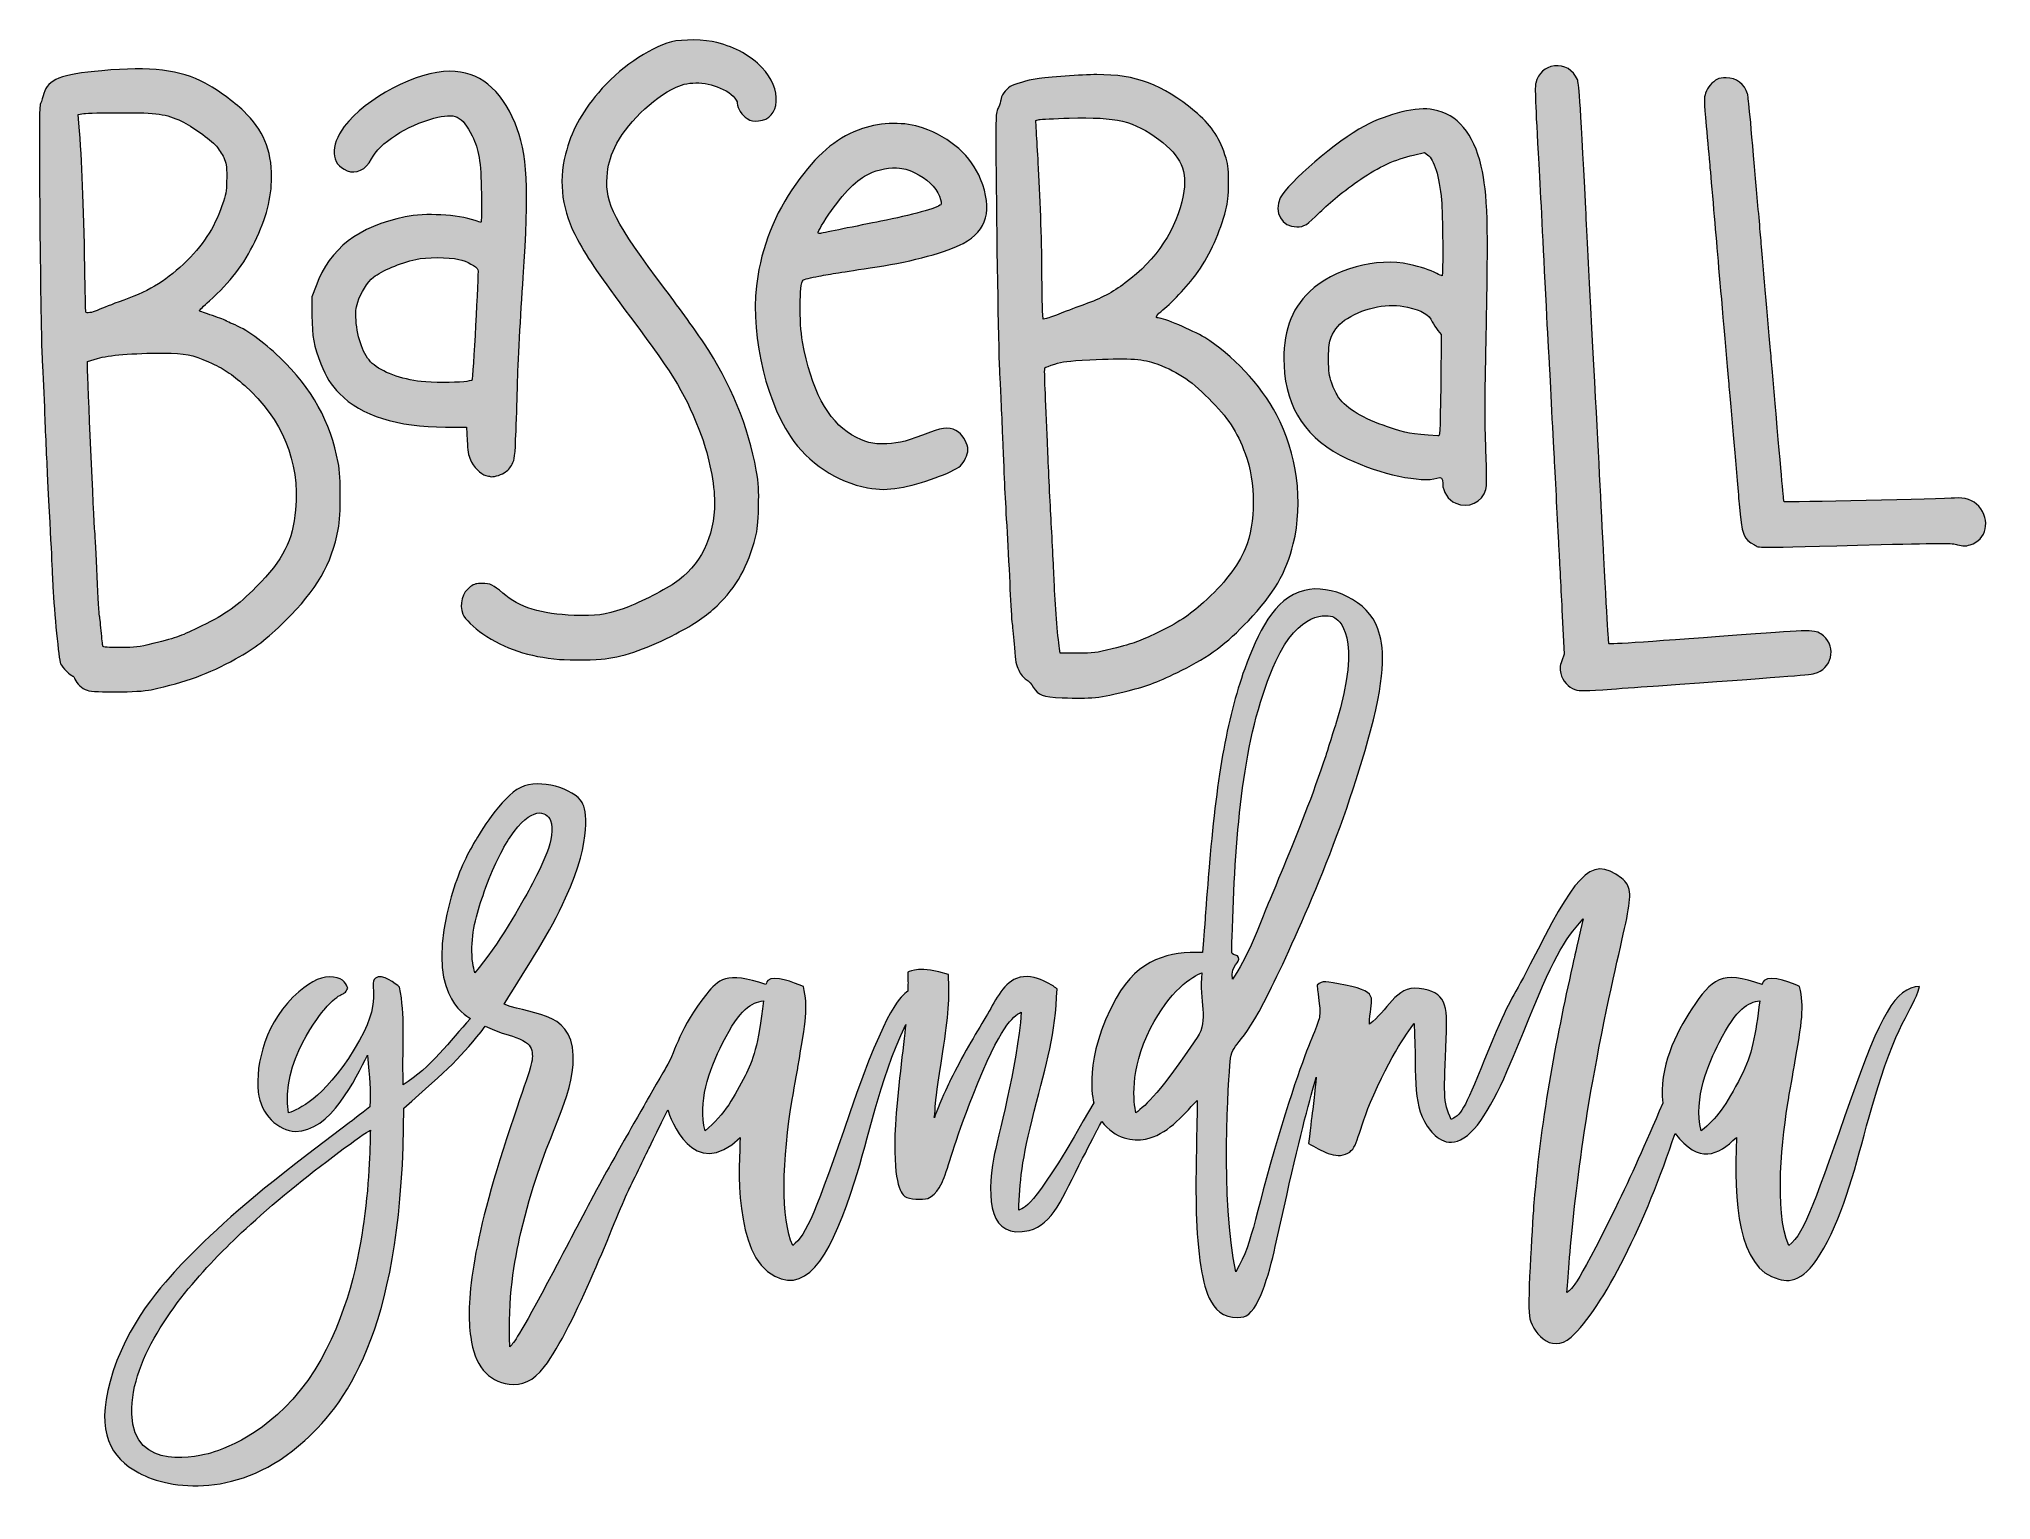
# Model space of a CAD drawing. Header units: inches. Extents: x 27 to 839, y 125 to 733.
import ezdxf

# ---------------------------------------------------------------- set-up
doc = ezdxf.new("R2010")
doc.units = ezdxf.units.IN
doc.header["$MEASUREMENT"] = 0
doc.layers.add('Layer 1', color=7, linetype='Continuous')

msp = doc.modelspace()

# ---------------------------------------------------------------- hatches: boundary and pattern name
at = {"layer": 'Layer 1', "true_color": 0xffffff}
h = msp.add_hatch(color=7, dxfattribs=at)
h.dxf.hatch_style = 2
edge = h.paths.add_edge_path()
edge.add_spline(control_points=[(452.66, 459.07), (444.26, 459.41), (442.75, 459.97), (440.63, 463.53), (439.98, 464.61), (438.65, 466.03), (437.66, 466.69), (436.53, 467.45), (435.4, 468.84), (434.56, 470.51), (433.42, 472.79), (433.19, 474), (432.77, 479.97), (432.5, 483.73), (432.08, 488.2), (431.83, 489.89), (431.59, 491.58), (431.17, 498.08), (430.91, 504.32), (430.65, 510.57), (430.12, 521.11), (429.73, 527.75), (428.76, 544.32), (428.62, 547.2), (427.8, 567.74), (427.41, 577.63), (426.88, 589.23), (426.62, 593.53), (426.19, 600.81), (425.42, 644.64), (425.14, 678.06), (424.94, 701.89), (424.96, 702.3), (426.11, 704.83), (426.67, 706.05), (427.12, 707.39), (427.12, 707.81), (427.12, 709.49), (429.07, 712.3), (431.02, 713.44), (432.85, 714.5), (438.03, 716.03), (442.26, 716.76), (446.23, 717.44), (461.02, 718.45), (467.03, 718.46), (483.53, 718.47), (494.38, 714.42), (507.77, 703.25), (514.43, 697.69), (517.73, 692.97), (520.44, 685.12), (521.85, 681.04), (521.92, 680.5), (521.91, 673.5), (521.91, 667.44), (521.72, 665.47), (520.85, 662.15), (518.37, 652.75), (514.39, 643.89), (509.28, 636.43), (506.13, 631.82), (498.76, 623.84), (494.58, 620.51), (491.96, 618.41), (491.24, 617.19), (492.63, 617.19), (494.85, 617.19), (506.85, 612.11), (512.02, 608.98), (523.22, 602.2), (535.39, 589.17), (541.93, 576.96), (550.47, 561.02), (553.13, 540.52), (548.91, 523.1), (546.06, 511.31), (540.66, 502.1), (530.18, 491.11), (521.07, 481.56), (513.82, 476.18), (502.47, 470.52), (492.77, 465.68), (488.66, 464.11), (480.1, 461.94), (468.29, 458.95), (464.72, 458.58), (452.66, 459.07)], knot_values=[0, 0, 0, 0, 1, 1, 1, 2, 2, 2, 3, 3, 3, 4, 4, 4, 5, 5, 5, 6, 6, 6, 7, 7, 7, 8, 8, 8, 9, 9, 9, 10, 10, 10, 11, 11, 11, 12, 12, 12, 13, 13, 13, 14, 14, 14, 15, 15, 15, 16, 16, 16, 17, 17, 17, 18, 18, 18, 19, 19, 19, 20, 20, 20, 21, 21, 21, 22, 22, 22, 23, 23, 23, 24, 24, 24, 25, 25, 25, 26, 26, 26, 27, 27, 27, 28, 28, 28, 29, 29, 29, 29], degree=3, periodic=1)
edge = h.paths.add_edge_path()
edge.add_spline(control_points=[(473.5, 479.44), (483.21, 481.91), (484.41, 482.34), (492.27, 486.11), (500.76, 490.19), (505.57, 493.34), (511.55, 498.73), (519.98, 506.32), (525.86, 513.93), (528.86, 521.09), (533.31, 531.73), (533.32, 548.75), (528.88, 560.72), (525.45, 569.96), (521.65, 575.71), (513.73, 583.64), (505.71, 591.65), (500.2, 595.21), (490.74, 598.5), (485.88, 600.19), (479.16, 600.5), (464.15, 599.72), (454.83, 599.23), (452.86, 598.99), (449.59, 597.94), (447.51, 597.27), (445.66, 596.59), (445.48, 596.43), (445.3, 596.26), (445.35, 592.3), (445.58, 587.61), (445.81, 582.93), (446.23, 573.03), (446.52, 565.61), (446.8, 558.19), (447.44, 544.56), (447.94, 535.32), (448.44, 526.08), (449.07, 513.65), (449.34, 507.69), (449.78, 497.92), (450.78, 484.9), (451.5, 479.6), (451.5, 479.6), (451.78, 477.59), (451.78, 477.59), (451.78, 477.59), (458.98, 477.59), (458.98, 477.59), (465.82, 477.59), (466.58, 477.68), (473.5, 479.44)], knot_values=[0, 0, 0, 0, 1, 1, 1, 2, 2, 2, 3, 3, 3, 4, 4, 4, 5, 5, 5, 6, 6, 6, 7, 7, 7, 8, 8, 8, 9, 9, 9, 10, 10, 10, 11, 11, 11, 12, 12, 12, 13, 13, 13, 14, 14, 14, 15, 15, 15, 16, 16, 16, 17, 17, 17, 17], degree=3, periodic=1)
edge = h.paths.add_edge_path()
edge.add_spline(control_points=[(452.22, 619.1), (454.71, 620.11), (459.11, 621.77), (462.01, 622.81), (468.82, 625.24), (473.64, 627.78), (478.91, 631.72), (491.99, 641.47), (500.46, 654.25), (503.07, 668.16), (504.96, 678.17), (502.15, 684.62), (492.96, 691.41), (482.34, 699.26), (475.68, 700.85), (455.62, 700.32), (449.44, 700.16), (443.77, 699.88), (443.02, 699.71), (443.02, 699.71), (441.65, 699.4), (441.65, 699.4), (441.65, 699.4), (441.95, 694.38), (441.95, 694.38), (442.11, 691.62), (442.45, 685.95), (442.71, 681.79), (443.51, 668.71), (444.14, 650.1), (444.24, 636.59), (444.29, 629.43), (444.42, 622.02), (444.52, 620.12), (444.52, 620.12), (444.7, 616.66), (444.7, 616.66), (444.7, 616.66), (446.2, 616.96), (446.2, 616.96), (447.02, 617.13), (449.73, 618.09), (452.22, 619.1)], knot_values=[0, 0, 0, 0, 1, 1, 1, 2, 2, 2, 3, 3, 3, 4, 4, 4, 5, 5, 5, 6, 6, 6, 7, 7, 7, 8, 8, 8, 9, 9, 9, 10, 10, 10, 11, 11, 11, 12, 12, 12, 13, 13, 13, 14, 14, 14, 14], degree=3, periodic=1)
edge = h.paths.add_edge_path()
edge.add_spline(control_points=[(46.67, 462.19), (44.5, 462.96), (42.4, 464.86), (41.62, 466.76), (41.31, 467.51), (40.9, 468.12), (40.72, 468.12), (39.88, 468.12), (36.24, 471.79), (35.63, 473.25), (34.87, 475.06), (32.91, 494.71), (32.43, 505.27), (32.15, 511.54), (31.74, 519.67), (30.06, 552.36), (29.67, 560.04), (29.13, 572.49), (28.86, 580.04), (28.59, 587.59), (28.16, 597.07), (27.89, 601.1), (27.63, 605.13), (27.23, 630.05), (27, 656.47), (26.65, 698.23), (26.69, 704.75), (27.29, 706.39), (27.67, 707.44), (28.28, 709.35), (28.65, 710.65), (30.26, 716.43), (35.64, 718.54), (52.81, 720.09), (73.24, 721.95), (85.38, 720.48), (95.8, 714.92), (100.76, 712.26), (107.75, 707.18), (111.86, 703.25), (120.04, 695.43), (123.47, 687.27), (123.47, 675.64), (123.47, 667.17), (121.24, 658.58), (116.53, 648.9), (111.96, 639.48), (106.24, 632.06), (97.57, 624.27), (95.17, 622.1), (93.3, 620.23), (93.43, 620.11), (93.55, 619.99), (96, 619.09), (98.87, 618.12), (101.74, 617.14), (104.35, 616.14), (104.67, 615.9), (104.99, 615.65), (106.13, 615.11), (107.2, 614.69), (112.67, 612.57), (119.79, 607.5), (126.9, 600.68), (140.26, 587.85), (148.06, 573.83), (151.22, 556.96), (152.38, 550.74), (152.38, 535.38), (151.21, 529.17), (148.5, 514.75), (142.24, 503.92), (129.31, 491.25), (120.83, 482.95), (117.08, 480.07), (108.43, 475.25), (96.97, 468.87), (88.19, 465.65), (73.33, 462.41), (68.16, 461.28), (49.64, 461.13), (46.67, 462.19)], knot_values=[0, 0, 0, 0, 1, 1, 1, 2, 2, 2, 3, 3, 3, 4, 4, 4, 5, 5, 5, 6, 6, 6, 7, 7, 7, 8, 8, 8, 9, 9, 9, 10, 10, 10, 11, 11, 11, 12, 12, 12, 13, 13, 13, 14, 14, 14, 15, 15, 15, 16, 16, 16, 17, 17, 17, 18, 18, 18, 19, 19, 19, 20, 20, 20, 21, 21, 21, 22, 22, 22, 23, 23, 23, 24, 24, 24, 25, 25, 25, 26, 26, 26, 27, 27, 27, 27], degree=3, periodic=1)
edge = h.paths.add_edge_path()
edge.add_spline(control_points=[(73.98, 481.6), (84.86, 484.37), (85.58, 484.63), (94.38, 488.95), (104.85, 494.09), (109.12, 497.15), (117.1, 505.22), (128.24, 516.48), (132.38, 524.59), (133.46, 537.26), (135.19, 557.59), (128.1, 574.95), (112.28, 589.04), (106.65, 594.05), (103.6, 596.05), (97.27, 598.88), (90.47, 601.91), (87.45, 602.5), (78.6, 602.51), (65.43, 602.53), (55.66, 601.73), (50.98, 600.27), (50.98, 600.27), (46.84, 598.98), (46.84, 598.98), (46.84, 598.98), (46.84, 596.83), (46.84, 596.83), (46.84, 591.7), (49.47, 532.81), (49.9, 528.22), (50.04, 526.79), (50.48, 518.4), (50.87, 509.58), (51.27, 500.76), (51.68, 493.41), (51.78, 493.24), (51.89, 493.08), (52.21, 490.29), (52.51, 487.04), (52.8, 483.79), (53.13, 480.87), (53.24, 480.54), (53.38, 480.11), (55.26, 479.95), (60.46, 479.95), (66.93, 479.95), (68, 480.08), (73.98, 481.6)], knot_values=[0, 0, 0, 0, 1, 1, 1, 2, 2, 2, 3, 3, 3, 4, 4, 4, 5, 5, 5, 6, 6, 6, 7, 7, 7, 8, 8, 8, 9, 9, 9, 10, 10, 10, 11, 11, 11, 12, 12, 12, 13, 13, 13, 14, 14, 14, 15, 15, 15, 16, 16, 16, 16], degree=3, periodic=1)
edge = h.paths.add_edge_path()
edge.add_spline(control_points=[(50.86, 620.3), (53.9, 621.62), (56.28, 622.55), (61.98, 624.62), (73.38, 628.75), (80.15, 632.99), (88.27, 641.07), (95.88, 648.65), (100.27, 655.78), (103.42, 665.7), (104.59, 669.4), (104.77, 670.7), (104.78, 675.63), (104.78, 680.79), (104.67, 681.56), (103.54, 683.97), (102.85, 685.44), (101.49, 687.52), (100.5, 688.61), (97.71, 691.7), (90.3, 697.03), (85.99, 699.05), (79.4, 702.13), (76.04, 702.61), (60.79, 702.61), (53.51, 702.61), (46.51, 702.43), (45.24, 702.21), (45.24, 702.21), (42.93, 701.82), (42.93, 701.82), (42.93, 701.82), (43.23, 698.19), (43.23, 698.19), (44.59, 681.74), (45.26, 665.26), (45.69, 638.25), (45.85, 628.36), (46.05, 620), (46.15, 619.68), (46.36, 619.02), (48.6, 619.31), (50.86, 620.3)], knot_values=[0, 0, 0, 0, 1, 1, 1, 2, 2, 2, 3, 3, 3, 4, 4, 4, 5, 5, 5, 6, 6, 6, 7, 7, 7, 8, 8, 8, 9, 9, 9, 10, 10, 10, 11, 11, 11, 12, 12, 12, 13, 13, 13, 14, 14, 14, 14], degree=3, periodic=1)
edge = h.paths.add_edge_path()
edge.add_spline(control_points=[(666.08, 462.5), (663.54, 463.24), (660.96, 466.21), (660.3, 469.14), (659.8, 471.38), (659.85, 471.99), (660.7, 474.41), (660.7, 474.41), (661.67, 477.15), (661.67, 477.15), (661.67, 477.15), (660.75, 495.71), (660.75, 495.71), (660.25, 505.91), (659.63, 517.78), (659.37, 522.07), (659.11, 526.36), (658.68, 534.78), (658.41, 540.76), (658.15, 546.75), (657.72, 554.95), (657.47, 558.98), (657.21, 563.02), (656.69, 573.24), (656.29, 581.7), (655.9, 590.16), (655.47, 598.46), (655.33, 600.15), (655.19, 601.85), (654.66, 611.64), (654.15, 621.92), (652.77, 649.96), (651.88, 667.12), (651.09, 681.31), (649.68, 706.49), (649.42, 713.49), (649.84, 714.94), (651.04, 719.11), (653.67, 721.53), (657.6, 722.07), (661.7, 722.63), (665.51, 720.37), (667.17, 716.39), (667.96, 714.5), (668.14, 711.66), (670.69, 662.62), (671.22, 652.34), (672.18, 633.81), (672.83, 621.45), (675.27, 574.63), (676.4, 552.82), (677.57, 530.12), (679.48, 493.26), (680.14, 481.72), (680.36, 481.5), (680.6, 481.26), (697.96, 482.43), (741.42, 485.63), (766.22, 487.45), (766.48, 487.44), (769.61, 484.81), (775.26, 480.06), (773.07, 470.96), (765.83, 469.1), (764.03, 468.64), (750.71, 467.61), (700.98, 464.09), (695.39, 463.7), (686.56, 463.06), (681.35, 462.68), (670.69, 461.89), (668.31, 461.86), (666.08, 462.5)], knot_values=[0, 0, 0, 0, 1, 1, 1, 2, 2, 2, 3, 3, 3, 4, 4, 4, 5, 5, 5, 6, 6, 6, 7, 7, 7, 8, 8, 8, 9, 9, 9, 10, 10, 10, 11, 11, 11, 12, 12, 12, 13, 13, 13, 14, 14, 14, 15, 15, 15, 16, 16, 16, 17, 17, 17, 18, 18, 18, 19, 19, 19, 20, 20, 20, 21, 21, 21, 22, 22, 22, 23, 23, 23, 24, 24, 24, 24], degree=3, periodic=1)
edge = h.paths.add_edge_path()
edge.add_spline(control_points=[(243.37, 475.06), (230.59, 476.12), (220.53, 479.45), (211.4, 485.66), (207.72, 488.16), (203.98, 491.88), (203.14, 493.89), (201.47, 497.9), (202.87, 502.93), (206.33, 505.34), (207.97, 506.47), (208.75, 506.69), (211.16, 506.67), (214.52, 506.65), (215.76, 506.07), (219.72, 502.67), (226.72, 496.65), (235.57, 493.89), (249.52, 493.37), (258.56, 493.03), (262.19, 493.52), (269.85, 496.13), (275.22, 497.96), (286.15, 503.39), (291.23, 506.75), (301.86, 513.79), (307.93, 526.01), (307.93, 540.37), (307.93, 547.76), (305.59, 559.7), (302.56, 567.74), (295.92, 585.37), (292.07, 591.84), (272.94, 617.43), (259.96, 634.79), (255.65, 641.11), (250.83, 649.84), (244.47, 661.36), (242.8, 673.3), (245.87, 685.34), (248.31, 694.88), (252.19, 702.14), (259.57, 710.9), (267.91, 720.83), (280.28, 729.44), (289.96, 732.06), (294.38, 733.25), (304.06, 733.13), (308.88, 731.82), (317.03, 729.6), (322.79, 726.41), (327.58, 721.46), (336.23, 712.52), (335.44, 699.93), (326.18, 699.16), (323.99, 698.98), (323.24, 699.14), (321.48, 700.18), (319.31, 701.45), (317.39, 704.43), (317.39, 706.53), (317.39, 708.12), (314.75, 710.73), (311.56, 712.3), (305, 715.53), (297.56, 715.88), (291.91, 713.24), (282.04, 708.63), (270.74, 697.52), (266.39, 688.17), (264.26, 683.58), (263.53, 680.81), (263.17, 675.84), (262.34, 664.7), (266.14, 657.39), (287.58, 628.78), (293.44, 620.98), (300.57, 611.07), (303.44, 606.78), (314.57, 590.11), (322.19, 571.6), (325.26, 553.82), (326.32, 547.67), (326.42, 545.98), (326.22, 538.4), (326.05, 531.84), (325.77, 528.95), (324.99, 525.86), (322.02, 514.03), (316.94, 504.99), (308.97, 497.37), (304.33, 492.94), (299.86, 489.9), (291.75, 485.66), (280.79, 479.93), (270.76, 476.37), (262.37, 475.24), (258.99, 474.79), (247.94, 474.68), (243.37, 475.06)], knot_values=[0, 0, 0, 0, 1, 1, 1, 2, 2, 2, 3, 3, 3, 4, 4, 4, 5, 5, 5, 6, 6, 6, 7, 7, 7, 8, 8, 8, 9, 9, 9, 10, 10, 10, 11, 11, 11, 12, 12, 12, 13, 13, 13, 14, 14, 14, 15, 15, 15, 16, 16, 16, 17, 17, 17, 18, 18, 18, 19, 19, 19, 20, 20, 20, 21, 21, 21, 22, 22, 22, 23, 23, 23, 24, 24, 24, 25, 25, 25, 26, 26, 26, 27, 27, 27, 28, 28, 28, 29, 29, 29, 30, 30, 30, 31, 31, 31, 32, 32, 32, 33, 33, 33, 33], degree=3, periodic=1)
edge = h.paths.add_edge_path()
edge.add_spline(control_points=[(740.9, 522.69), (736.37, 524.87), (735.64, 526.84), (734.54, 539.81), (734.05, 545.54), (733.11, 556.4), (732.44, 563.95), (731.78, 571.5), (730.82, 582.57), (730.31, 588.56), (729.79, 594.55), (728.83, 605.62), (728.17, 613.17), (726.15, 636.11), (725.16, 647.55), (723.92, 662.15), (723.27, 669.83), (722.54, 678.24), (722.28, 680.84), (722.03, 683.44), (721.37, 690.73), (720.82, 697.03), (719.88, 707.74), (719.86, 708.63), (720.58, 710.79), (721.33, 713.07), (723.37, 715.46), (725.5, 716.55), (726.11, 716.86), (727.75, 717.13), (729.14, 717.14), (733.31, 717.18), (736.85, 714.51), (738.05, 710.42), (738.38, 709.27), (738.93, 703.51), (741.4, 675.16), (742.06, 667.61), (743.03, 656.54), (743.55, 650.55), (744.07, 644.57), (745.04, 633.49), (745.69, 625.94), (746.35, 618.4), (747.31, 607.32), (747.83, 601.34), (748.36, 595.35), (749.3, 584.49), (749.93, 577.2), (752.65, 545.8), (753.11, 540.75), (753.27, 540.59), (753.49, 540.36), (820.45, 541.87), (824.16, 542.18), (828.47, 542.55), (832.07, 541.36), (834.3, 538.83), (839.39, 533.04), (837.58, 524.73), (830.8, 522.75), (828.46, 522.08), (828.01, 522.08), (825.48, 522.79), (822.91, 523.51), (820.56, 523.51), (793.65, 522.81), (737.19, 521.35), (743.66, 521.36), (740.9, 522.69)], knot_values=[0, 0, 0, 0, 1, 1, 1, 2, 2, 2, 3, 3, 3, 4, 4, 4, 5, 5, 5, 6, 6, 6, 7, 7, 7, 8, 8, 8, 9, 9, 9, 10, 10, 10, 11, 11, 11, 12, 12, 12, 13, 13, 13, 14, 14, 14, 15, 15, 15, 16, 16, 16, 17, 17, 17, 18, 18, 18, 19, 19, 19, 20, 20, 20, 21, 21, 21, 22, 22, 22, 23, 23, 23, 23], degree=3, periodic=1)
edge = h.paths.add_edge_path()
edge.add_spline(control_points=[(616.55, 540), (613.32, 541.49), (611.12, 544.8), (611.11, 548.2), (611.1, 550.64), (610.56, 551.17), (608.73, 550.53), (602.52, 548.36), (585.03, 552.12), (571.51, 558.52), (554.46, 566.59), (545.84, 579.23), (545.03, 597.36), (544.43, 610.77), (547.85, 620.69), (555.6, 628.07), (565.6, 637.58), (583.64, 642.51), (597.28, 639.45), (602.05, 638.38), (605.83, 637.14), (608.64, 635.7), (609.72, 635.15), (610.72, 634.7), (610.86, 634.7), (611.32, 634.7), (611.12, 660.85), (610.62, 666.16), (609.67, 676.2), (607.57, 683.06), (604.84, 685.05), (604.84, 685.05), (603.54, 686), (603.54, 686), (603.54, 686), (598.9, 684.95), (598.9, 684.95), (591.58, 683.3), (584.15, 679.91), (577.06, 674.98), (569.74, 669.9), (564.22, 665.43), (559.94, 661.13), (554.73, 655.89), (553.4, 655.05), (550.33, 655.05), (544.14, 655.05), (540.63, 661.22), (543.47, 667.1), (546.53, 673.43), (567.15, 691.05), (578.48, 697.03), (588.51, 702.31), (600.54, 705.17), (607.24, 703.85), (617.35, 701.86), (623.94, 694.06), (627.14, 680.31), (629.9, 668.43), (630.2, 657.57), (629.17, 607.44), (628.69, 584.08), (628.67, 573.71), (629.08, 562.38), (629.46, 551.85), (629.46, 547.12), (629.1, 545.77), (627.67, 540.48), (621.59, 537.68), (616.55, 540)], knot_values=[0, 0, 0, 0, 1, 1, 1, 2, 2, 2, 3, 3, 3, 4, 4, 4, 5, 5, 5, 6, 6, 6, 7, 7, 7, 8, 8, 8, 9, 9, 9, 10, 10, 10, 11, 11, 11, 12, 12, 12, 13, 13, 13, 14, 14, 14, 15, 15, 15, 16, 16, 16, 17, 17, 17, 18, 18, 18, 19, 19, 19, 20, 20, 20, 21, 21, 21, 22, 22, 22, 23, 23, 23, 23], degree=3, periodic=1)
edge = h.paths.add_edge_path()
edge.add_spline(control_points=[(610.28, 589.15), (610.28, 589.15), (610.53, 610.33), (610.53, 610.33), (610.53, 610.33), (609.1, 611.96), (609.1, 611.96), (608.31, 612.86), (607.27, 614.5), (606.78, 615.6), (605.48, 618.55), (602.53, 620.28), (596.45, 621.68), (588.67, 623.46), (579.15, 621.67), (571.41, 616.97), (568.13, 614.98), (566.18, 612.7), (564.69, 609.11), (563.77, 606.89), (563.62, 605.69), (563.61, 600.15), (563.59, 594.38), (563.71, 593.4), (564.9, 589.98), (565.62, 587.9), (566.94, 585.19), (567.85, 583.95), (571.31, 579.23), (577.91, 575.29), (588.17, 571.82), (596.5, 569), (597.19, 568.88), (609.03, 568.04), (610.03, 567.97), (610.03, 567.99), (610.28, 589.15)], knot_values=[0, 0, 0, 0, 1, 1, 1, 2, 2, 2, 3, 3, 3, 4, 4, 4, 5, 5, 5, 6, 6, 6, 7, 7, 7, 8, 8, 8, 9, 9, 9, 10, 10, 10, 11, 11, 11, 12, 12, 12, 12], degree=3, periodic=1)
edge = h.paths.add_edge_path()
edge.add_spline(control_points=[(371.67, 546.48), (358.98, 548.78), (346.7, 556.91), (339.56, 567.75), (328.2, 585.01), (322.37, 613.5), (325.9, 634.48), (328.47, 649.71), (334.08, 662.75), (343.45, 675.23), (351.98, 686.58), (359.56, 692.63), (369.5, 696.01), (377.38, 698.69), (387.46, 698.82), (394.49, 696.32), (406.3, 692.13), (414.89, 684.53), (418.7, 674.92), (423.78, 662.12), (421.49, 653.69), (411.46, 648.22), (404.81, 644.6), (390.53, 640.71), (375.57, 638.44), (359.58, 636.02), (356.99, 635.6), (351.31, 634.55), (347.98, 633.94), (345.04, 633.21), (344.77, 632.94), (343.23, 631.4), (343.09, 615.37), (344.54, 607.25), (348.06, 587.55), (355.02, 574.37), (364.98, 568.56), (370.59, 565.27), (373.52, 564.52), (379.59, 564.8), (385.12, 565.06), (388.38, 565.93), (397.79, 569.62), (403.46, 571.85), (406.65, 571.84), (409.5, 569.57), (411.65, 567.86), (413.41, 564.59), (413.4, 562.31), (413.38, 560.16), (412, 557.2), (410.27, 555.59), (407.38, 552.91), (393.56, 547.94), (384.85, 546.45), (379.81, 545.59), (376.56, 545.59), (371.67, 546.48)], knot_values=[0, 0, 0, 0, 1, 1, 1, 2, 2, 2, 3, 3, 3, 4, 4, 4, 5, 5, 5, 6, 6, 6, 7, 7, 7, 8, 8, 8, 9, 9, 9, 10, 10, 10, 11, 11, 11, 12, 12, 12, 13, 13, 13, 14, 14, 14, 15, 15, 15, 16, 16, 16, 17, 17, 17, 18, 18, 18, 19, 19, 19, 19], degree=3, periodic=1)
edge = h.paths.add_edge_path()
edge.add_spline(control_points=[(361.38, 654.24), (365.93, 655.16), (373.06, 656.6), (377.22, 657.42), (389.76, 659.9), (401.01, 663.02), (402.08, 664.31), (402.55, 664.87), (402.44, 665.58), (401.53, 667.89), (400.07, 671.61), (396.31, 675.18), (391.28, 677.63), (388.15, 679.15), (387.07, 679.43), (383.73, 679.58), (379.2, 679.78), (374.64, 678.63), (370.36, 676.2), (365.75, 673.58), (358.91, 665.86), (353.41, 657.06), (350.69, 652.71), (350.48, 651.99), (352.04, 652.33), (352.62, 652.45), (356.82, 653.31), (361.38, 654.24)], knot_values=[0, 0, 0, 0, 1, 1, 1, 2, 2, 2, 3, 3, 3, 4, 4, 4, 5, 5, 5, 6, 6, 6, 7, 7, 7, 8, 8, 8, 9, 9, 9, 9], degree=3, periodic=1)
edge = h.paths.add_edge_path()
edge.add_spline(control_points=[(214.52, 551.17), (214.26, 551.26), (213.44, 551.46), (212.71, 551.62), (210.72, 552.06), (207.43, 555.37), (206.24, 558.13), (205.44, 560.01), (205.14, 561.85), (204.94, 566.16), (204.94, 566.16), (204.68, 571.76), (204.68, 571.76), (204.68, 571.76), (195.94, 571.76), (195.94, 571.76), (175.71, 571.76), (160.85, 576.45), (151.71, 585.71), (148.23, 589.24), (146.13, 592.59), (143.96, 598.05), (141.01, 605.49), (140.29, 609.4), (140.28, 618.14), (140.28, 618.14), (140.28, 625.94), (140.28, 625.94), (140.28, 625.94), (142.01, 630.58), (142.01, 630.58), (147.81, 646.14), (159.54, 655.19), (179.16, 659.26), (187.38, 660.97), (200.86, 660.23), (208.19, 657.68), (209.33, 657.28), (210.44, 656.95), (210.65, 656.95), (210.87, 656.94), (210.96, 662.32), (210.84, 668.89), (210.6, 682.66), (209.88, 687.13), (206.96, 692.94), (202.7, 701.44), (200.11, 702.63), (191.03, 700.27), (179.81, 697.36), (168.34, 689.88), (165.03, 683.33), (162.79, 678.89), (158.63, 676.89), (154.88, 678.46), (148.09, 681.3), (147.64, 688.66), (153.76, 696.79), (162.69, 708.66), (184.04, 719.86), (197.76, 719.88), (209.63, 719.89), (218.92, 712.49), (224.86, 698.29), (230.01, 685.99), (230.79, 671), (228.24, 633.99), (227.17, 618.57), (226.05, 597.36), (225.87, 589.27), (225.78, 585.23), (225.5, 576.67), (225.25, 570.23), (224.82, 559.15), (224.73, 558.41), (223.62, 556.27), (222.84, 554.76), (221.76, 553.6), (220.37, 552.76), (218.43, 551.58), (215.59, 550.81), (214.52, 551.17)], knot_values=[0, 0, 0, 0, 1, 1, 1, 2, 2, 2, 3, 3, 3, 4, 4, 4, 5, 5, 5, 6, 6, 6, 7, 7, 7, 8, 8, 8, 9, 9, 9, 10, 10, 10, 11, 11, 11, 12, 12, 12, 13, 13, 13, 14, 14, 14, 15, 15, 15, 16, 16, 16, 17, 17, 17, 18, 18, 18, 19, 19, 19, 20, 20, 20, 21, 21, 21, 22, 22, 22, 23, 23, 23, 24, 24, 24, 25, 25, 25, 26, 26, 26, 27, 27, 27, 27], degree=3, periodic=1)
edge = h.paths.add_edge_path()
edge.add_spline(control_points=[(203.5, 590.62), (205.25, 590.81), (206.77, 591.07), (206.88, 591.18), (207.31, 591.62), (209.74, 636.35), (209.39, 637.26), (208.89, 638.58), (204.83, 640.77), (201.48, 641.54), (197.17, 642.52), (187.83, 642.51), (183.47, 641.52), (176.99, 640.04), (169.34, 636.82), (165.94, 634.15), (163.44, 632.17), (160.51, 627.53), (159.34, 623.69), (158.51, 620.93), (158.38, 619.68), (158.63, 616.3), (159.19, 608.55), (161.8, 601.56), (165.37, 598.27), (169.32, 594.63), (177.48, 591.6), (185.73, 590.73), (190.54, 590.23), (199.46, 590.17), (203.5, 590.62)], knot_values=[0, 0, 0, 0, 1, 1, 1, 2, 2, 2, 3, 3, 3, 4, 4, 4, 5, 5, 5, 6, 6, 6, 7, 7, 7, 8, 8, 8, 9, 9, 9, 10, 10, 10, 10], degree=3, periodic=1)
h = msp.add_hatch(color=7, dxfattribs=at)
h.dxf.hatch_style = 2
edge = h.paths.add_edge_path()
edge.add_spline(control_points=[(665.76, 350.31), (665.79, 350.46), (666.42, 353.2), (669.55, 366.98), (661.25, 357.91), (657.21, 350.83), (644.75, 319.91), (637.39, 301.64), (630.11, 285.13), (622.85, 278.18), (614.84, 270.51), (609.01, 275.21), (606.02, 278.96), (598.13, 288.81), (600.32, 299.1), (599.25, 323.51), (598.89, 323.03), (591.16, 313.47), (582.37, 293.74), (575.07, 277.35), (576.16, 271.92), (571.58, 269.48), (566.44, 266.73), (560.44, 270.71), (555.29, 273.58), (557.17, 289.85), (557.23, 289.23), (558.48, 301.1), (556.05, 292.89), (552.06, 278.3), (546.16, 251.9), (546.16, 251.9), (541.41, 230.61), (541.41, 230.61), (538.8, 218.96), (534.11, 202.64), (528.26, 201.44), (514.54, 198.64), (511.86, 214.29), (510.85, 219.68), (508.36, 233), (508.19, 250.31), (508.45, 264.45), (508.45, 264.45), (508.79, 282.77), (508.79, 282.77), (508.79, 282.85), (508.79, 282.27), (508.87, 291.47), (502.3, 284.68), (496.25, 277.04), (487.31, 275.37), (482.25, 274.42), (474.71, 275.37), (469.12, 282.74), (467.62, 279.87), (467.28, 279.22), (467.27, 279.19), (467.1, 278.87), (461.65, 268.27), (461.19, 267.37), (452.66, 250.84), (448.74, 239.77), (438.9, 237.38), (422.4, 233.37), (421.09, 250.07), (424.21, 267.83), (425.44, 274.83), (434.15, 305.88), (435.6, 328.23), (431.78, 325.99), (427.38, 323.38), (415.59, 293.75), (407.47, 273.33), (405.32, 263.47), (403.12, 258.43), (403.05, 258.27), (400.68, 252.18), (396.7, 250.7), (394.51, 249.88), (388.78, 250.37), (387.17, 251.48), (385.39, 252.69), (381.97, 257.95), (383.21, 281.37), (383.85, 293.47), (386.67, 314.74), (387.5, 323.08), (376.04, 298.38), (372.21, 275.94), (366.25, 257.61), (357.12, 229.52), (347.68, 210.74), (333.01, 218.25), (315.57, 227.18), (318.16, 265.22), (318.61, 276.07), (299.14, 257.02), (289.27, 284.44), (288.44, 287.49), (280.68, 271.72), (280.46, 271.28), (280.32, 270.98), (278.55, 267.38), (272.07, 254.02), (271.93, 253.71), (267, 243.31), (249.63, 196.89), (237.13, 180.64), (232.37, 174.44), (227.68, 172.69), (222.4, 173.37), (213.36, 174.53), (207.95, 181.26), (206.37, 192.97), (204.52, 206.63), (206.08, 230.02), (222.84, 280.09), (231.03, 304.54), (232.54, 307.23), (231.94, 311.39), (231.58, 313.9), (230.78, 315.27), (226.69, 317.04), (222.16, 319), (220.96, 318.56), (212.43, 322.34), (202.88, 309.74), (196.77, 304.38), (178.52, 288.24), (178.42, 199.05), (155.87, 166.64), (137.29, 149.88), (109.88, 125.16), (81.18, 129.49), (68.21, 136.41), (56.46, 142.68), (50.34, 153.29), (56.2, 174.51), (62.82, 198.52), (78.85, 215.74), (86.03, 223.29), (97.53, 235.38), (111.68, 248.52), (138.47, 268.92), (138.47, 268.92), (155.76, 282.09), (155.76, 282.09), (155.84, 282.15), (156.07, 282.32), (164.36, 288.74), (164.73, 296.42), (164.45, 300.12), (163.37, 310.35), (158.71, 300.75), (147.77, 278.22), (133.42, 278.59), (126.31, 278.77), (118.88, 285.58), (117.91, 294.95), (116.7, 306.69), (120.98, 324.82), (134.8, 336.68), (140.4, 341.47), (144.98, 343.32), (149.19, 342.82), (153.87, 342.26), (154.72, 339.68), (155.17, 338.17), (153.29, 334.09), (152.86, 338.02), (145.35, 329.18), (144.83, 328.56), (126.68, 307.28), (130.58, 286.25), (134.81, 288), (144.58, 291.37), (157.91, 312.78), (170.89, 333.61), (163.32, 339.36), (166.72, 342.35), (169.43, 344.75), (175.34, 339.75), (176.78, 338.66), (179.17, 326.21), (177.88, 317.67), (178.27, 297.93), (189.84, 305.16), (197.69, 316.14), (206.24, 325.62), (203.96, 327.12), (186.74, 335.7), (198.26, 376.19), (201.13, 386.27), (204.76, 393.58), (208.26, 399.49), (209.85, 402.18), (218.86, 417.58), (227.23, 421.75), (234.99, 425.61), (249.52, 421.23), (252.8, 415.42), (254.38, 412.62), (257.36, 401.22), (245.9, 375.81), (239.16, 360.86), (231.02, 348.9), (220.26, 331.46), (233.66, 326.6), (250.38, 328.69), (249.01, 306.32), (247.96, 289.11), (236.34, 275.07), (227.28, 236.44), (224.47, 224.45), (221.8, 209.24), (222.74, 188.88), (224.75, 191.49), (225.25, 190.88), (241.24, 221), (241.3, 221.12), (248.16, 234.16), (248.73, 235.24), (250.3, 238.22), (256.21, 249.4), (256.27, 249.52), (259.6, 255.77), (263.38, 262.59), (263.98, 263.65), (264.05, 263.77), (271.22, 276.43), (271.81, 277.47), (271.95, 277.72), (279.62, 291.19), (279.69, 291.31), (279.76, 291.44), (287.59, 304.99), (287.66, 305.11), (292.31, 313.09), (292.87, 321.16), (304.76, 335.89), (309.2, 341.38), (312.81, 345.64), (329.29, 339.66), (329.4, 339.92), (329.43, 340.6), (330.17, 341.32), (332.89, 343.96), (340.63, 340.5), (344.94, 338.91), (346.91, 330), (345.99, 325.09), (342.63, 305.31), (342.61, 305.2), (340.41, 292.76), (340.38, 292.53), (335.94, 266.43), (335.48, 242.04), (340.47, 231.11), (346.22, 235.45), (350.07, 245.13), (364.24, 286.27), (379.97, 331.99), (385.64, 334.75), (388.4, 336.88), (388.49, 341.5), (388.49, 338.9), (388.41, 344.87), (389.53, 345.3), (393.52, 347.53), (405.3, 343.88), (405.9, 334.2), (405.27, 326.39), (402.99, 311.88), (398.51, 283.4), (400.28, 288.36), (399.4, 284.39), (399.41, 284.41), (399.5, 284.25), (399.63, 284.48), (399.65, 284.52), (399.41, 284.68), (401.72, 290.23), (403.8, 295.24), (406.13, 299.88), (406.17, 299.97), (410.91, 309.6), (416.46, 318.98), (420.93, 326.32), (424.47, 332.13), (427.71, 339.99), (433.63, 342.27), (441.44, 345.27), (450.26, 338.1), (450.51, 337.92), (449.83, 318.6), (446.34, 307.51), (441.04, 287.01), (435.79, 266.71), (434.91, 257.08), (434.61, 245.76), (437.69, 247.17), (441.48, 247.45), (465.78, 290.48), (465.62, 291.26), (461.03, 308.84), (475.19, 334.08), (484.55, 350.78), (497.38, 353.41), (511.1, 353.07), (512.24, 368.18), (512.35, 369.69), (512.38, 369.99), (512.5, 371.57), (513.59, 385.63), (513.7, 386.9), (516.8, 424.42), (521.03, 450.04), (528.66, 471.13), (533.99, 485.88), (540.79, 500.5), (553.5, 503.76), (564.37, 506.55), (580.32, 499.27), (584.16, 487.75), (586.49, 480.75), (587.83, 470.7), (581.06, 445.27), (569.58, 402.16), (549.62, 358.31), (538.81, 336.46), (526.64, 311.88), (523.33, 316.18), (522.59, 307.51), (522.12, 302.1), (518.38, 249.73), (525.01, 220.18), (532.88, 233.96), (532.06, 242.6), (545.51, 285.71), (560.89, 334.99), (561.33, 318.18), (558.77, 339.41), (561.39, 341.47), (561.9, 341.14), (570.69, 339.41), (586.06, 336.38), (580.55, 333.37), (580.62, 323.26), (587.95, 328.37), (591.53, 339.42), (601.27, 338.11), (612.55, 336.6), (613.19, 331.4), (612.59, 317.3), (611.63, 294.46), (611.13, 290.84), (614.65, 283.52), (619.64, 286.12), (620.18, 288.26), (630.34, 312.85), (639.6, 335.26), (638.89, 331.2), (647.57, 348.11), (665.58, 383.24), (672.16, 394.64), (685.61, 383.94), (693.3, 377.81), (687, 370.65), (675.22, 308.32), (666.2, 260.57), (663.85, 226.2), (662.84, 211.49), (664.21, 212.64), (665.99, 211.84), (682.87, 246.38), (689.93, 260.83), (695.03, 272.18), (702.7, 290.35), (701.06, 304.84), (708.08, 319.57), (714.82, 329.54), (723.3, 342.08), (727.01, 345.86), (744.09, 339.66), (744.14, 339.78), (744.25, 340.62), (744.97, 341.32), (747.89, 344.14), (757.31, 339.81), (759.74, 338.91), (761.71, 330), (760.8, 325.09), (757.43, 305.31), (757.41, 305.2), (755.22, 292.76), (755.18, 292.53), (752.53, 276.92), (748.81, 245.26), (755.27, 231.11), (762.13, 236.28), (766.41, 250.91), (781.2, 292.47), (793.21, 326.23), (799.51, 338.63), (809.67, 338.91), (806.53, 327.8), (800.23, 325.11), (789.79, 288.56), (783.84, 267.72), (779.69, 249.04), (771.34, 232.78), (763.05, 216.61), (756.68, 215.53), (751.04, 217), (733.82, 221.51), (732.31, 249.24), (733.41, 276.07), (725.76, 268.58), (717.8, 264.7), (707.85, 277.73), (695.93, 241.58), (677.95, 204.69), (664.6, 192.96), (655.87, 185.29), (648.01, 195.6), (647.2, 201.8), (646.35, 208.22), (648.68, 244.02), (649.08, 248.81), (652.06, 285.26), (658.96, 319.98), (665.76, 350.31)], knot_values=[0, 0, 0, 0, 1, 1, 1, 2, 2, 2, 3, 3, 3, 4, 4, 4, 5, 5, 5, 6, 6, 6, 7, 7, 7, 8, 8, 8, 9, 9, 9, 10, 10, 10, 11, 11, 11, 12, 12, 12, 13, 13, 13, 14, 14, 14, 15, 15, 15, 16, 16, 16, 17, 17, 17, 18, 18, 18, 19, 19, 19, 20, 20, 20, 21, 21, 21, 22, 22, 22, 23, 23, 23, 24, 24, 24, 25, 25, 25, 26, 26, 26, 27, 27, 27, 28, 28, 28, 29, 29, 29, 30, 30, 30, 31, 31, 31, 32, 32, 32, 33, 33, 33, 34, 34, 34, 35, 35, 35, 36, 36, 36, 37, 37, 37, 38, 38, 38, 39, 39, 39, 40, 40, 40, 41, 41, 41, 42, 42, 42, 43, 43, 43, 44, 44, 44, 45, 45, 45, 46, 46, 46, 47, 47, 47, 48, 48, 48, 49, 49, 49, 50, 50, 50, 51, 51, 51, 52, 52, 52, 53, 53, 53, 54, 54, 54, 55, 55, 55, 56, 56, 56, 57, 57, 57, 58, 58, 58, 59, 59, 59, 60, 60, 60, 61, 61, 61, 62, 62, 62, 63, 63, 63, 64, 64, 64, 65, 65, 65, 66, 66, 66, 67, 67, 67, 68, 68, 68, 69, 69, 69, 70, 70, 70, 71, 71, 71, 72, 72, 72, 73, 73, 73, 74, 74, 74, 75, 75, 75, 76, 76, 76, 77, 77, 77, 78, 78, 78, 79, 79, 79, 80, 80, 80, 81, 81, 81, 82, 82, 82, 83, 83, 83, 84, 84, 84, 85, 85, 85, 86, 86, 86, 87, 87, 87, 88, 88, 88, 89, 89, 89, 90, 90, 90, 91, 91, 91, 92, 92, 92, 93, 93, 93, 94, 94, 94, 95, 95, 95, 96, 96, 96, 97, 97, 97, 98, 98, 98, 99, 99, 99, 100, 100, 100, 101, 101, 101, 102, 102, 102, 103, 103, 103, 104, 104, 104, 105, 105, 105, 106, 106, 106, 107, 107, 107, 108, 108, 108, 109, 109, 109, 110, 110, 110, 111, 111, 111, 112, 112, 112, 113, 113, 113, 114, 114, 114, 115, 115, 115, 116, 116, 116, 117, 117, 117, 118, 118, 118, 119, 119, 119, 120, 120, 120, 121, 121, 121, 122, 122, 122, 123, 123, 123, 124, 124, 124, 125, 125, 125, 126, 126, 126, 127, 127, 127, 128, 128, 128, 129, 129, 129, 130, 130, 130, 131, 131, 131, 132, 132, 132, 133, 133, 133, 134, 134, 134, 135, 135, 135, 136, 136, 136, 137, 137, 137, 138, 138, 138, 139, 139, 139, 140, 140, 140, 141, 141, 141, 142, 142, 142, 143, 143, 143, 144, 144, 144, 144], degree=3, periodic=1)
edge = h.paths.add_edge_path()
edge.add_spline(control_points=[(718.76, 278.8), (725.11, 283.93), (728.88, 289.04), (735.4, 301.65), (739.88, 310.3), (741.44, 318.58), (743.1, 332.95), (738.41, 332.23), (733.67, 330.25), (726.21, 315.53), (721.83, 306.92), (715.38, 292.55), (718.76, 278.8)], knot_values=[0, 0, 0, 0, 1, 1, 1, 2, 2, 2, 3, 3, 3, 4, 4, 4, 4], degree=3, periodic=1)
edge = h.paths.add_edge_path()
edge.add_spline(control_points=[(483.28, 286.25), (487.73, 289.61), (493.65, 295.12), (508.84, 317.63), (513.95, 325.21), (509.42, 332.44), (510.85, 344.63), (507.1, 343.51), (497.14, 336.78), (489.49, 321.53), (480.36, 303.31), (482.66, 290.67), (483.28, 286.25)], knot_values=[0, 0, 0, 0, 1, 1, 1, 2, 2, 2, 3, 3, 3, 4, 4, 4, 4], degree=3, periodic=1)
edge = h.paths.add_edge_path()
edge.add_spline(control_points=[(523.47, 352.61), (523.96, 351.9), (525.68, 352.04), (526.14, 350.97), (527.09, 348.73), (522.66, 348.13), (523.52, 341.89), (529.87, 351.15), (533.1, 360.36), (538.18, 372.69), (538.24, 372.84), (544.88, 388.82), (544.94, 388.96), (550.44, 402.3), (557.11, 418.73), (562.39, 434.95), (562.46, 435.18), (566.58, 448.09), (566.62, 448.21), (578.14, 485.51), (567.51, 491.63), (565.78, 492.57), (563.17, 493.98), (551.03, 495), (541.59, 474.27), (528.59, 445.74), (525.1, 407.24), (523.71, 367.23), (523.27, 354.71), (523.23, 353.19), (523.27, 353.07), (523.28, 353.06), (523.26, 352.92), (523.47, 352.61)], knot_values=[0, 0, 0, 0, 1, 1, 1, 2, 2, 2, 3, 3, 3, 4, 4, 4, 5, 5, 5, 6, 6, 6, 7, 7, 7, 8, 8, 8, 9, 9, 9, 10, 10, 10, 11, 11, 11, 11], degree=3, periodic=1)
edge = h.paths.add_edge_path()
edge.add_spline(control_points=[(303.95, 278.8), (312.26, 285.51), (316.38, 293.51), (320.6, 301.65), (323.89, 308.01), (326.12, 314.17), (328.3, 332.95), (323.18, 332.16), (318.57, 329.67), (311.4, 315.53), (305.22, 303.35), (301.02, 290.77), (303.95, 278.8)], knot_values=[0, 0, 0, 0, 1, 1, 1, 2, 2, 2, 3, 3, 3, 4, 4, 4, 4], degree=3, periodic=1)
edge = h.paths.add_edge_path()
edge.add_spline(control_points=[(206.87, 353.57), (206.94, 348.55), (207.87, 345.52), (208.09, 344.63), (217.77, 355.71), (227.89, 373.87), (231.28, 380.19), (235.47, 388.03), (242.34, 401.13), (239.63, 407.95), (238.02, 412), (231.64, 414.3), (222.82, 401.07), (219.39, 395.94), (215.82, 388.7), (212.03, 378.26), (209.28, 370.67), (206.75, 362.09), (206.87, 353.57)], knot_values=[0, 0, 0, 0, 1, 1, 1, 2, 2, 2, 3, 3, 3, 4, 4, 4, 5, 5, 5, 6, 6, 6, 6], degree=3, periodic=1)
edge = h.paths.add_edge_path()
edge.add_spline(control_points=[(65.25, 161.06), (65.81, 136.16), (94.11, 143.57), (98.02, 144.7), (105.39, 146.83), (125.82, 154.5), (141.52, 179.39), (155.23, 201.13), (159.98, 227.36), (161.9, 241.08), (164.38, 258.84), (164.52, 274.48), (164.61, 279.05), (162.23, 278.1), (143.06, 263.8), (131.57, 254.42), (116.62, 242.22), (106.77, 232.51), (101, 226.58), (85.5, 210.65), (64.72, 184.94), (65.25, 161.06)], knot_values=[0, 0, 0, 0, 1, 1, 1, 2, 2, 2, 3, 3, 3, 4, 4, 4, 5, 5, 5, 6, 6, 6, 7, 7, 7, 7], degree=3, periodic=1)

# ---------------------------------------------------------------- linework, layer by layer
at = {"layer": 'Layer 1', "color": 7, "lineweight": 5, "true_color": 0xffffff}
for points, knots in [([(243.37, 475.06), (230.59, 476.12), (220.53, 479.45), (211.4, 485.66), (207.72, 488.16), (203.98, 491.88), (203.14, 493.89), (201.47, 497.9), (202.87, 502.93), (206.33, 505.34), (207.97, 506.47), (208.75, 506.69), (211.16, 506.67), (214.52, 506.65), (215.76, 506.07), (219.72, 502.67), (226.72, 496.65), (235.57, 493.89), (249.52, 493.37), (258.56, 493.03), (262.19, 493.52), (269.85, 496.13), (275.22, 497.96), (286.15, 503.39), (291.23, 506.75), (301.86, 513.79), (307.93, 526.01), (307.93, 540.37), (307.93, 547.76), (305.59, 559.7), (302.56, 567.74), (295.92, 585.37), (292.07, 591.84), (272.94, 617.43), (259.96, 634.79), (255.65, 641.11), (250.83, 649.84), (244.47, 661.36), (242.8, 673.3), (245.87, 685.34), (248.31, 694.88), (252.19, 702.14), (259.57, 710.9), (267.91, 720.83), (280.28, 729.44), (289.96, 732.06), (294.38, 733.25), (304.06, 733.13), (308.88, 731.82), (317.03, 729.6), (322.79, 726.41), (327.58, 721.46), (336.23, 712.52), (335.44, 699.93), (326.18, 699.16), (323.99, 698.98), (323.24, 699.14), (321.48, 700.18), (319.31, 701.45), (317.39, 704.43), (317.39, 706.53), (317.39, 708.12), (314.75, 710.73), (311.56, 712.3), (305, 715.53), (297.56, 715.88), (291.91, 713.24), (282.04, 708.63), (270.74, 697.52), (266.39, 688.17), (264.26, 683.58), (263.53, 680.81), (263.17, 675.84), (262.34, 664.7), (266.14, 657.39), (287.58, 628.78), (293.44, 620.98), (300.57, 611.07), (303.44, 606.78), (314.57, 590.11), (322.19, 571.6), (325.26, 553.82), (326.32, 547.67), (326.42, 545.98), (326.22, 538.4), (326.05, 531.84), (325.77, 528.95), (324.99, 525.86), (322.02, 514.03), (316.94, 504.99), (308.97, 497.37), (304.33, 492.94), (299.86, 489.9), (291.75, 485.66), (280.79, 479.93), (270.76, 476.37), (262.37, 475.24), (258.99, 474.79), (247.94, 474.68), (243.37, 475.06)], [0, 0, 0, 0, 1, 1, 1, 2, 2, 2, 3, 3, 3, 4, 4, 4, 5, 5, 5, 6, 6, 6, 7, 7, 7, 8, 8, 8, 9, 9, 9, 10, 10, 10, 11, 11, 11, 12, 12, 12, 13, 13, 13, 14, 14, 14, 15, 15, 15, 16, 16, 16, 17, 17, 17, 18, 18, 18, 19, 19, 19, 20, 20, 20, 21, 21, 21, 22, 22, 22, 23, 23, 23, 24, 24, 24, 25, 25, 25, 26, 26, 26, 27, 27, 27, 28, 28, 28, 29, 29, 29, 30, 30, 30, 31, 31, 31, 32, 32, 32, 33, 33, 33, 33]), ([(46.67, 462.19), (44.5, 462.96), (42.4, 464.86), (41.62, 466.76), (41.31, 467.51), (40.9, 468.12), (40.72, 468.12), (39.88, 468.12), (36.24, 471.79), (35.63, 473.25), (34.87, 475.06), (32.91, 494.71), (32.43, 505.27), (32.15, 511.54), (31.74, 519.67), (30.06, 552.36), (29.67, 560.04), (29.13, 572.49), (28.86, 580.04), (28.59, 587.59), (28.16, 597.07), (27.89, 601.1), (27.63, 605.13), (27.23, 630.05), (27, 656.47), (26.65, 698.23), (26.69, 704.75), (27.29, 706.39), (27.67, 707.44), (28.28, 709.35), (28.65, 710.65), (30.26, 716.43), (35.64, 718.54), (52.81, 720.09), (73.24, 721.95), (85.38, 720.48), (95.8, 714.92), (100.76, 712.26), (107.75, 707.18), (111.86, 703.25), (120.04, 695.43), (123.47, 687.27), (123.47, 675.64), (123.47, 667.17), (121.24, 658.58), (116.53, 648.9), (111.96, 639.48), (106.24, 632.06), (97.57, 624.27), (95.17, 622.1), (93.3, 620.23), (93.43, 620.11), (93.55, 619.99), (96, 619.09), (98.87, 618.12), (101.74, 617.14), (104.35, 616.14), (104.67, 615.9), (104.99, 615.65), (106.13, 615.11), (107.2, 614.69), (112.67, 612.57), (119.79, 607.5), (126.9, 600.68), (140.26, 587.85), (148.06, 573.83), (151.22, 556.96), (152.38, 550.74), (152.38, 535.38), (151.21, 529.17), (148.5, 514.75), (142.24, 503.92), (129.31, 491.25), (120.83, 482.95), (117.08, 480.07), (108.43, 475.25), (96.97, 468.87), (88.19, 465.65), (73.33, 462.41), (68.16, 461.28), (49.64, 461.13), (46.67, 462.19)], [0, 0, 0, 0, 1, 1, 1, 2, 2, 2, 3, 3, 3, 4, 4, 4, 5, 5, 5, 6, 6, 6, 7, 7, 7, 8, 8, 8, 9, 9, 9, 10, 10, 10, 11, 11, 11, 12, 12, 12, 13, 13, 13, 14, 14, 14, 15, 15, 15, 16, 16, 16, 17, 17, 17, 18, 18, 18, 19, 19, 19, 20, 20, 20, 21, 21, 21, 22, 22, 22, 23, 23, 23, 24, 24, 24, 25, 25, 25, 26, 26, 26, 27, 27, 27, 27]), ([(214.52, 551.17), (214.26, 551.26), (213.44, 551.46), (212.71, 551.62), (210.72, 552.06), (207.43, 555.37), (206.24, 558.13), (205.44, 560.01), (205.14, 561.85), (204.94, 566.16), (204.94, 566.16), (204.68, 571.76), (204.68, 571.76), (204.68, 571.76), (195.94, 571.76), (195.94, 571.76), (175.71, 571.76), (160.85, 576.45), (151.71, 585.71), (148.23, 589.24), (146.13, 592.59), (143.96, 598.05), (141.01, 605.49), (140.29, 609.4), (140.28, 618.14), (140.28, 618.14), (140.28, 625.94), (140.28, 625.94), (140.28, 625.94), (142.01, 630.58), (142.01, 630.58), (147.81, 646.14), (159.54, 655.19), (179.16, 659.26), (187.38, 660.97), (200.86, 660.23), (208.19, 657.68), (209.33, 657.28), (210.44, 656.95), (210.65, 656.95), (210.87, 656.94), (210.96, 662.32), (210.84, 668.89), (210.6, 682.66), (209.88, 687.13), (206.96, 692.94), (202.7, 701.44), (200.11, 702.63), (191.03, 700.27), (179.81, 697.36), (168.34, 689.88), (165.03, 683.33), (162.79, 678.89), (158.63, 676.89), (154.88, 678.46), (148.09, 681.3), (147.64, 688.66), (153.76, 696.79), (162.69, 708.66), (184.04, 719.86), (197.76, 719.88), (209.63, 719.89), (218.92, 712.49), (224.86, 698.29), (230.01, 685.99), (230.79, 671), (228.24, 633.99), (227.17, 618.57), (226.05, 597.36), (225.87, 589.27), (225.78, 585.23), (225.5, 576.67), (225.25, 570.23), (224.82, 559.15), (224.73, 558.41), (223.62, 556.27), (222.84, 554.76), (221.76, 553.6), (220.37, 552.76), (218.43, 551.58), (215.59, 550.81), (214.52, 551.17)], [0, 0, 0, 0, 1, 1, 1, 2, 2, 2, 3, 3, 3, 4, 4, 4, 5, 5, 5, 6, 6, 6, 7, 7, 7, 8, 8, 8, 9, 9, 9, 10, 10, 10, 11, 11, 11, 12, 12, 12, 13, 13, 13, 14, 14, 14, 15, 15, 15, 16, 16, 16, 17, 17, 17, 18, 18, 18, 19, 19, 19, 20, 20, 20, 21, 21, 21, 22, 22, 22, 23, 23, 23, 24, 24, 24, 25, 25, 25, 26, 26, 26, 27, 27, 27, 27]), ([(452.66, 459.07), (444.26, 459.41), (442.75, 459.97), (440.63, 463.53), (439.98, 464.61), (438.65, 466.03), (437.66, 466.69), (436.53, 467.45), (435.4, 468.84), (434.56, 470.51), (433.42, 472.79), (433.19, 474), (432.77, 479.97), (432.5, 483.73), (432.08, 488.2), (431.83, 489.89), (431.59, 491.58), (431.17, 498.08), (430.91, 504.32), (430.65, 510.57), (430.12, 521.11), (429.73, 527.75), (428.76, 544.32), (428.62, 547.2), (427.8, 567.74), (427.41, 577.63), (426.88, 589.23), (426.62, 593.53), (426.19, 600.81), (425.42, 644.64), (425.14, 678.06), (424.94, 701.89), (424.96, 702.3), (426.11, 704.83), (426.67, 706.05), (427.12, 707.39), (427.12, 707.81), (427.12, 709.49), (429.07, 712.3), (431.02, 713.44), (432.85, 714.5), (438.03, 716.03), (442.26, 716.76), (446.23, 717.44), (461.02, 718.45), (467.03, 718.46), (483.53, 718.47), (494.38, 714.42), (507.77, 703.25), (514.43, 697.69), (517.73, 692.97), (520.44, 685.12), (521.85, 681.04), (521.92, 680.5), (521.91, 673.5), (521.91, 667.44), (521.72, 665.47), (520.85, 662.15), (518.37, 652.75), (514.39, 643.89), (509.28, 636.43), (506.13, 631.82), (498.76, 623.84), (494.58, 620.51), (491.96, 618.41), (491.24, 617.19), (492.63, 617.19), (494.85, 617.19), (506.85, 612.11), (512.02, 608.98), (523.22, 602.2), (535.39, 589.17), (541.93, 576.96), (550.47, 561.02), (553.13, 540.52), (548.91, 523.1), (546.06, 511.31), (540.66, 502.1), (530.18, 491.11), (521.07, 481.56), (513.82, 476.18), (502.47, 470.52), (492.77, 465.68), (488.66, 464.11), (480.1, 461.94), (468.29, 458.95), (464.72, 458.58), (452.66, 459.07)], [0, 0, 0, 0, 1, 1, 1, 2, 2, 2, 3, 3, 3, 4, 4, 4, 5, 5, 5, 6, 6, 6, 7, 7, 7, 8, 8, 8, 9, 9, 9, 10, 10, 10, 11, 11, 11, 12, 12, 12, 13, 13, 13, 14, 14, 14, 15, 15, 15, 16, 16, 16, 17, 17, 17, 18, 18, 18, 19, 19, 19, 20, 20, 20, 21, 21, 21, 22, 22, 22, 23, 23, 23, 24, 24, 24, 25, 25, 25, 26, 26, 26, 27, 27, 27, 28, 28, 28, 29, 29, 29, 29]), ([(666.08, 462.5), (663.54, 463.24), (660.96, 466.21), (660.3, 469.14), (659.8, 471.38), (659.85, 471.99), (660.7, 474.41), (660.7, 474.41), (661.67, 477.15), (661.67, 477.15), (661.67, 477.15), (660.75, 495.71), (660.75, 495.71), (660.25, 505.91), (659.63, 517.78), (659.37, 522.07), (659.11, 526.36), (658.68, 534.78), (658.41, 540.76), (658.15, 546.75), (657.72, 554.95), (657.47, 558.98), (657.21, 563.02), (656.69, 573.24), (656.29, 581.7), (655.9, 590.16), (655.47, 598.46), (655.33, 600.15), (655.19, 601.85), (654.66, 611.64), (654.15, 621.92), (652.77, 649.96), (651.88, 667.12), (651.09, 681.31), (649.68, 706.49), (649.42, 713.49), (649.84, 714.94), (651.04, 719.11), (653.67, 721.53), (657.6, 722.07), (661.7, 722.63), (665.51, 720.37), (667.17, 716.39), (667.96, 714.5), (668.14, 711.66), (670.69, 662.62), (671.22, 652.34), (672.18, 633.81), (672.83, 621.45), (675.27, 574.63), (676.4, 552.82), (677.57, 530.12), (679.48, 493.26), (680.14, 481.72), (680.36, 481.5), (680.6, 481.26), (697.96, 482.43), (741.42, 485.63), (766.22, 487.45), (766.48, 487.44), (769.61, 484.81), (775.26, 480.06), (773.07, 470.96), (765.83, 469.1), (764.03, 468.64), (750.71, 467.61), (700.98, 464.09), (695.39, 463.7), (686.56, 463.06), (681.35, 462.68), (670.69, 461.89), (668.31, 461.86), (666.08, 462.5)], [0, 0, 0, 0, 1, 1, 1, 2, 2, 2, 3, 3, 3, 4, 4, 4, 5, 5, 5, 6, 6, 6, 7, 7, 7, 8, 8, 8, 9, 9, 9, 10, 10, 10, 11, 11, 11, 12, 12, 12, 13, 13, 13, 14, 14, 14, 15, 15, 15, 16, 16, 16, 17, 17, 17, 18, 18, 18, 19, 19, 19, 20, 20, 20, 21, 21, 21, 22, 22, 22, 23, 23, 23, 24, 24, 24, 24]), ([(740.9, 522.69), (736.37, 524.87), (735.64, 526.84), (734.54, 539.81), (734.05, 545.54), (733.11, 556.4), (732.44, 563.95), (731.78, 571.5), (730.82, 582.57), (730.31, 588.56), (729.79, 594.55), (728.83, 605.62), (728.17, 613.17), (726.15, 636.11), (725.16, 647.55), (723.92, 662.15), (723.27, 669.83), (722.54, 678.24), (722.28, 680.84), (722.03, 683.44), (721.37, 690.73), (720.82, 697.03), (719.88, 707.74), (719.86, 708.63), (720.58, 710.79), (721.33, 713.07), (723.37, 715.46), (725.5, 716.55), (726.11, 716.86), (727.75, 717.13), (729.14, 717.14), (733.31, 717.18), (736.85, 714.51), (738.05, 710.42), (738.38, 709.27), (738.93, 703.51), (741.4, 675.16), (742.06, 667.61), (743.03, 656.54), (743.55, 650.55), (744.07, 644.57), (745.04, 633.49), (745.69, 625.94), (746.35, 618.4), (747.31, 607.32), (747.83, 601.34), (748.36, 595.35), (749.3, 584.49), (749.93, 577.2), (752.65, 545.8), (753.11, 540.75), (753.27, 540.59), (753.49, 540.36), (820.45, 541.87), (824.16, 542.18), (828.47, 542.55), (832.07, 541.36), (834.3, 538.83), (839.39, 533.04), (837.58, 524.73), (830.8, 522.75), (828.46, 522.08), (828.01, 522.08), (825.48, 522.79), (822.91, 523.51), (820.56, 523.51), (793.65, 522.81), (737.19, 521.35), (743.66, 521.36), (740.9, 522.69)], [0, 0, 0, 0, 1, 1, 1, 2, 2, 2, 3, 3, 3, 4, 4, 4, 5, 5, 5, 6, 6, 6, 7, 7, 7, 8, 8, 8, 9, 9, 9, 10, 10, 10, 11, 11, 11, 12, 12, 12, 13, 13, 13, 14, 14, 14, 15, 15, 15, 16, 16, 16, 17, 17, 17, 18, 18, 18, 19, 19, 19, 20, 20, 20, 21, 21, 21, 22, 22, 22, 23, 23, 23, 23]), ([(50.86, 620.3), (53.9, 621.62), (56.28, 622.55), (61.98, 624.62), (73.38, 628.75), (80.15, 632.99), (88.27, 641.07), (95.88, 648.65), (100.27, 655.78), (103.42, 665.7), (104.59, 669.4), (104.77, 670.7), (104.78, 675.63), (104.78, 680.79), (104.67, 681.56), (103.54, 683.97), (102.85, 685.44), (101.49, 687.52), (100.5, 688.61), (97.71, 691.7), (90.3, 697.03), (85.99, 699.05), (79.4, 702.13), (76.04, 702.61), (60.79, 702.61), (53.51, 702.61), (46.51, 702.43), (45.24, 702.21), (45.24, 702.21), (42.93, 701.82), (42.93, 701.82), (42.93, 701.82), (43.23, 698.19), (43.23, 698.19), (44.59, 681.74), (45.26, 665.26), (45.69, 638.25), (45.85, 628.36), (46.05, 620), (46.15, 619.68), (46.36, 619.02), (48.6, 619.31), (50.86, 620.3)], [0, 0, 0, 0, 1, 1, 1, 2, 2, 2, 3, 3, 3, 4, 4, 4, 5, 5, 5, 6, 6, 6, 7, 7, 7, 8, 8, 8, 9, 9, 9, 10, 10, 10, 11, 11, 11, 12, 12, 12, 13, 13, 13, 14, 14, 14, 14]), ([(452.22, 619.1), (454.71, 620.11), (459.11, 621.77), (462.01, 622.81), (468.82, 625.24), (473.64, 627.78), (478.91, 631.72), (491.99, 641.47), (500.46, 654.25), (503.07, 668.16), (504.96, 678.17), (502.15, 684.62), (492.96, 691.41), (482.34, 699.26), (475.68, 700.85), (455.62, 700.32), (449.44, 700.16), (443.77, 699.88), (443.02, 699.71), (443.02, 699.71), (441.65, 699.4), (441.65, 699.4), (441.65, 699.4), (441.95, 694.38), (441.95, 694.38), (442.11, 691.62), (442.45, 685.95), (442.71, 681.79), (443.51, 668.71), (444.14, 650.1), (444.24, 636.59), (444.29, 629.43), (444.42, 622.02), (444.52, 620.12), (444.52, 620.12), (444.7, 616.66), (444.7, 616.66), (444.7, 616.66), (446.2, 616.96), (446.2, 616.96), (447.02, 617.13), (449.73, 618.09), (452.22, 619.1)], [0, 0, 0, 0, 1, 1, 1, 2, 2, 2, 3, 3, 3, 4, 4, 4, 5, 5, 5, 6, 6, 6, 7, 7, 7, 8, 8, 8, 9, 9, 9, 10, 10, 10, 11, 11, 11, 12, 12, 12, 13, 13, 13, 14, 14, 14, 14]), ([(616.55, 540), (613.32, 541.49), (611.12, 544.8), (611.11, 548.2), (611.1, 550.64), (610.56, 551.17), (608.73, 550.53), (602.52, 548.36), (585.03, 552.12), (571.51, 558.52), (554.46, 566.59), (545.84, 579.23), (545.03, 597.36), (544.43, 610.77), (547.85, 620.69), (555.6, 628.07), (565.6, 637.58), (583.64, 642.51), (597.28, 639.45), (602.05, 638.38), (605.83, 637.14), (608.64, 635.7), (609.72, 635.15), (610.72, 634.7), (610.86, 634.7), (611.32, 634.7), (611.12, 660.85), (610.62, 666.16), (609.67, 676.2), (607.57, 683.06), (604.84, 685.05), (604.84, 685.05), (603.54, 686), (603.54, 686), (603.54, 686), (598.9, 684.95), (598.9, 684.95), (591.58, 683.3), (584.15, 679.91), (577.06, 674.98), (569.74, 669.9), (564.22, 665.43), (559.94, 661.13), (554.73, 655.89), (553.4, 655.05), (550.33, 655.05), (544.14, 655.05), (540.63, 661.22), (543.47, 667.1), (546.53, 673.43), (567.15, 691.05), (578.48, 697.03), (588.51, 702.31), (600.54, 705.17), (607.24, 703.85), (617.35, 701.86), (623.94, 694.06), (627.14, 680.31), (629.9, 668.43), (630.2, 657.57), (629.17, 607.44), (628.69, 584.08), (628.67, 573.71), (629.08, 562.38), (629.46, 551.85), (629.46, 547.12), (629.1, 545.77), (627.67, 540.48), (621.59, 537.68), (616.55, 540)], [0, 0, 0, 0, 1, 1, 1, 2, 2, 2, 3, 3, 3, 4, 4, 4, 5, 5, 5, 6, 6, 6, 7, 7, 7, 8, 8, 8, 9, 9, 9, 10, 10, 10, 11, 11, 11, 12, 12, 12, 13, 13, 13, 14, 14, 14, 15, 15, 15, 16, 16, 16, 17, 17, 17, 18, 18, 18, 19, 19, 19, 20, 20, 20, 21, 21, 21, 22, 22, 22, 23, 23, 23, 23]), ([(371.67, 546.48), (358.98, 548.78), (346.7, 556.91), (339.56, 567.75), (328.2, 585.01), (322.37, 613.5), (325.9, 634.48), (328.47, 649.71), (334.08, 662.75), (343.45, 675.23), (351.98, 686.58), (359.56, 692.63), (369.5, 696.01), (377.38, 698.69), (387.46, 698.82), (394.49, 696.32), (406.3, 692.13), (414.89, 684.53), (418.7, 674.92), (423.78, 662.12), (421.49, 653.69), (411.46, 648.22), (404.81, 644.6), (390.53, 640.71), (375.57, 638.44), (359.58, 636.02), (356.99, 635.6), (351.31, 634.55), (347.98, 633.94), (345.04, 633.21), (344.77, 632.94), (343.23, 631.4), (343.09, 615.37), (344.54, 607.25), (348.06, 587.55), (355.02, 574.37), (364.98, 568.56), (370.59, 565.27), (373.52, 564.52), (379.59, 564.8), (385.12, 565.06), (388.38, 565.93), (397.79, 569.62), (403.46, 571.85), (406.65, 571.84), (409.5, 569.57), (411.65, 567.86), (413.41, 564.59), (413.4, 562.31), (413.38, 560.16), (412, 557.2), (410.27, 555.59), (407.38, 552.91), (393.56, 547.94), (384.85, 546.45), (379.81, 545.59), (376.56, 545.59), (371.67, 546.48)], [0, 0, 0, 0, 1, 1, 1, 2, 2, 2, 3, 3, 3, 4, 4, 4, 5, 5, 5, 6, 6, 6, 7, 7, 7, 8, 8, 8, 9, 9, 9, 10, 10, 10, 11, 11, 11, 12, 12, 12, 13, 13, 13, 14, 14, 14, 15, 15, 15, 16, 16, 16, 17, 17, 17, 18, 18, 18, 19, 19, 19, 19]), ([(361.38, 654.24), (365.93, 655.16), (373.06, 656.6), (377.22, 657.42), (389.76, 659.9), (401.01, 663.02), (402.08, 664.31), (402.55, 664.87), (402.44, 665.58), (401.53, 667.89), (400.07, 671.61), (396.31, 675.18), (391.28, 677.63), (388.15, 679.15), (387.07, 679.43), (383.73, 679.58), (379.2, 679.78), (374.64, 678.63), (370.36, 676.2), (365.75, 673.58), (358.91, 665.86), (353.41, 657.06), (350.69, 652.71), (350.48, 651.99), (352.04, 652.33), (352.62, 652.45), (356.82, 653.31), (361.38, 654.24)], [0, 0, 0, 0, 1, 1, 1, 2, 2, 2, 3, 3, 3, 4, 4, 4, 5, 5, 5, 6, 6, 6, 7, 7, 7, 8, 8, 8, 9, 9, 9, 9]), ([(203.5, 590.62), (205.25, 590.81), (206.77, 591.07), (206.88, 591.18), (207.31, 591.62), (209.74, 636.35), (209.39, 637.26), (208.89, 638.58), (204.83, 640.77), (201.48, 641.54), (197.17, 642.52), (187.83, 642.51), (183.47, 641.52), (176.99, 640.04), (169.34, 636.82), (165.94, 634.15), (163.44, 632.17), (160.51, 627.53), (159.34, 623.69), (158.51, 620.93), (158.38, 619.68), (158.63, 616.3), (159.19, 608.55), (161.8, 601.56), (165.37, 598.27), (169.32, 594.63), (177.48, 591.6), (185.73, 590.73), (190.54, 590.23), (199.46, 590.17), (203.5, 590.62)], [0, 0, 0, 0, 1, 1, 1, 2, 2, 2, 3, 3, 3, 4, 4, 4, 5, 5, 5, 6, 6, 6, 7, 7, 7, 8, 8, 8, 9, 9, 9, 10, 10, 10, 10]), ([(610.28, 589.15), (610.28, 589.15), (610.53, 610.33), (610.53, 610.33), (610.53, 610.33), (609.1, 611.96), (609.1, 611.96), (608.31, 612.86), (607.27, 614.5), (606.78, 615.6), (605.48, 618.55), (602.53, 620.28), (596.45, 621.68), (588.67, 623.46), (579.15, 621.67), (571.41, 616.97), (568.13, 614.98), (566.18, 612.7), (564.69, 609.11), (563.77, 606.89), (563.62, 605.69), (563.61, 600.15), (563.59, 594.38), (563.71, 593.4), (564.9, 589.98), (565.62, 587.9), (566.94, 585.19), (567.85, 583.95), (571.31, 579.23), (577.91, 575.29), (588.17, 571.82), (596.5, 569), (597.19, 568.88), (609.03, 568.04), (610.03, 567.97), (610.03, 567.99), (610.28, 589.15)], [0, 0, 0, 0, 1, 1, 1, 2, 2, 2, 3, 3, 3, 4, 4, 4, 5, 5, 5, 6, 6, 6, 7, 7, 7, 8, 8, 8, 9, 9, 9, 10, 10, 10, 11, 11, 11, 12, 12, 12, 12]), ([(73.98, 481.6), (84.86, 484.37), (85.58, 484.63), (94.38, 488.95), (104.85, 494.09), (109.12, 497.15), (117.1, 505.22), (128.24, 516.48), (132.38, 524.59), (133.46, 537.26), (135.19, 557.59), (128.1, 574.95), (112.28, 589.04), (106.65, 594.05), (103.6, 596.05), (97.27, 598.88), (90.47, 601.91), (87.45, 602.5), (78.6, 602.51), (65.43, 602.53), (55.66, 601.73), (50.98, 600.27), (50.98, 600.27), (46.84, 598.98), (46.84, 598.98), (46.84, 598.98), (46.84, 596.83), (46.84, 596.83), (46.84, 591.7), (49.47, 532.81), (49.9, 528.22), (50.04, 526.79), (50.48, 518.4), (50.87, 509.58), (51.27, 500.76), (51.68, 493.41), (51.78, 493.24), (51.89, 493.08), (52.21, 490.29), (52.51, 487.04), (52.8, 483.79), (53.13, 480.87), (53.24, 480.54), (53.38, 480.11), (55.26, 479.95), (60.46, 479.95), (66.93, 479.95), (68, 480.08), (73.98, 481.6)], [0, 0, 0, 0, 1, 1, 1, 2, 2, 2, 3, 3, 3, 4, 4, 4, 5, 5, 5, 6, 6, 6, 7, 7, 7, 8, 8, 8, 9, 9, 9, 10, 10, 10, 11, 11, 11, 12, 12, 12, 13, 13, 13, 14, 14, 14, 15, 15, 15, 16, 16, 16, 16]), ([(473.5, 479.44), (483.21, 481.91), (484.41, 482.34), (492.27, 486.11), (500.76, 490.19), (505.57, 493.34), (511.55, 498.73), (519.98, 506.32), (525.86, 513.93), (528.86, 521.09), (533.31, 531.73), (533.32, 548.75), (528.88, 560.72), (525.45, 569.96), (521.65, 575.71), (513.73, 583.64), (505.71, 591.65), (500.2, 595.21), (490.74, 598.5), (485.88, 600.19), (479.16, 600.5), (464.15, 599.72), (454.83, 599.23), (452.86, 598.99), (449.59, 597.94), (447.51, 597.27), (445.66, 596.59), (445.48, 596.43), (445.3, 596.26), (445.35, 592.3), (445.58, 587.61), (445.81, 582.93), (446.23, 573.03), (446.52, 565.61), (446.8, 558.19), (447.44, 544.56), (447.94, 535.32), (448.44, 526.08), (449.07, 513.65), (449.34, 507.69), (449.78, 497.92), (450.78, 484.9), (451.5, 479.6), (451.5, 479.6), (451.78, 477.59), (451.78, 477.59), (451.78, 477.59), (458.98, 477.59), (458.98, 477.59), (465.82, 477.59), (466.58, 477.68), (473.5, 479.44)], [0, 0, 0, 0, 1, 1, 1, 2, 2, 2, 3, 3, 3, 4, 4, 4, 5, 5, 5, 6, 6, 6, 7, 7, 7, 8, 8, 8, 9, 9, 9, 10, 10, 10, 11, 11, 11, 12, 12, 12, 13, 13, 13, 14, 14, 14, 15, 15, 15, 16, 16, 16, 17, 17, 17, 17]), ([(665.76, 350.31), (665.79, 350.46), (666.42, 353.2), (669.55, 366.98), (661.25, 357.91), (657.21, 350.83), (644.75, 319.91), (637.39, 301.64), (630.11, 285.13), (622.85, 278.18), (614.84, 270.51), (609.01, 275.21), (606.02, 278.96), (598.13, 288.81), (600.32, 299.1), (599.25, 323.51), (598.89, 323.03), (591.16, 313.47), (582.37, 293.74), (575.07, 277.35), (576.16, 271.92), (571.58, 269.48), (566.44, 266.73), (560.44, 270.71), (555.29, 273.58), (557.17, 289.85), (557.23, 289.23), (558.48, 301.1), (556.05, 292.89), (552.06, 278.3), (546.16, 251.9), (546.16, 251.9), (541.41, 230.61), (541.41, 230.61), (538.8, 218.96), (534.11, 202.64), (528.26, 201.44), (514.54, 198.64), (511.86, 214.29), (510.85, 219.68), (508.36, 233), (508.19, 250.31), (508.45, 264.45), (508.45, 264.45), (508.79, 282.77), (508.79, 282.77), (508.79, 282.85), (508.79, 282.27), (508.87, 291.47), (502.3, 284.68), (496.25, 277.04), (487.31, 275.37), (482.25, 274.42), (474.71, 275.37), (469.12, 282.74), (467.62, 279.87), (467.28, 279.22), (467.27, 279.19), (467.1, 278.87), (461.65, 268.27), (461.19, 267.37), (452.66, 250.84), (448.74, 239.77), (438.9, 237.38), (422.4, 233.37), (421.09, 250.07), (424.21, 267.83), (425.44, 274.83), (434.15, 305.88), (435.6, 328.23), (431.78, 325.99), (427.38, 323.38), (415.59, 293.75), (407.47, 273.33), (405.32, 263.47), (403.12, 258.43), (403.05, 258.27), (400.68, 252.18), (396.7, 250.7), (394.51, 249.88), (388.78, 250.37), (387.17, 251.48), (385.39, 252.69), (381.97, 257.95), (383.21, 281.37), (383.85, 293.47), (386.67, 314.74), (387.5, 323.08), (376.04, 298.38), (372.21, 275.94), (366.25, 257.61), (357.12, 229.52), (347.68, 210.74), (333.01, 218.25), (315.57, 227.18), (318.16, 265.22), (318.61, 276.07), (299.14, 257.02), (289.27, 284.44), (288.44, 287.49), (280.68, 271.72), (280.46, 271.28), (280.32, 270.98), (278.55, 267.38), (272.07, 254.02), (271.93, 253.71), (267, 243.31), (249.63, 196.89), (237.13, 180.64), (232.37, 174.44), (227.68, 172.69), (222.4, 173.37), (213.36, 174.53), (207.95, 181.26), (206.37, 192.97), (204.52, 206.63), (206.08, 230.02), (222.84, 280.09), (231.03, 304.54), (232.54, 307.23), (231.94, 311.39), (231.58, 313.9), (230.78, 315.27), (226.69, 317.04), (222.16, 319), (220.96, 318.56), (212.43, 322.34), (202.88, 309.74), (196.77, 304.38), (178.52, 288.24), (178.42, 199.05), (155.87, 166.64), (137.29, 149.88), (109.88, 125.16), (81.18, 129.49), (68.21, 136.41), (56.46, 142.68), (50.34, 153.29), (56.2, 174.51), (62.82, 198.52), (78.85, 215.74), (86.03, 223.29), (97.53, 235.38), (111.68, 248.52), (138.47, 268.92), (138.47, 268.92), (155.76, 282.09), (155.76, 282.09), (155.84, 282.15), (156.07, 282.32), (164.36, 288.74), (164.73, 296.42), (164.45, 300.12), (163.37, 310.35), (158.71, 300.75), (147.77, 278.22), (133.42, 278.59), (126.31, 278.77), (118.88, 285.58), (117.91, 294.95), (116.7, 306.69), (120.98, 324.82), (134.8, 336.68), (140.4, 341.47), (144.98, 343.32), (149.19, 342.82), (153.87, 342.26), (154.72, 339.68), (155.17, 338.17), (153.29, 334.09), (152.86, 338.02), (145.35, 329.18), (144.83, 328.56), (126.68, 307.28), (130.58, 286.25), (134.81, 288), (144.58, 291.37), (157.91, 312.78), (170.89, 333.61), (163.32, 339.36), (166.72, 342.35), (169.43, 344.75), (175.34, 339.75), (176.78, 338.66), (179.17, 326.21), (177.88, 317.67), (178.27, 297.93), (189.84, 305.16), (197.69, 316.14), (206.24, 325.62), (203.96, 327.12), (186.74, 335.7), (198.26, 376.19), (201.13, 386.27), (204.76, 393.58), (208.26, 399.49), (209.85, 402.18), (218.86, 417.58), (227.23, 421.75), (234.99, 425.61), (249.52, 421.23), (252.8, 415.42), (254.38, 412.62), (257.36, 401.22), (245.9, 375.81), (239.16, 360.86), (231.02, 348.9), (220.26, 331.46), (233.66, 326.6), (250.38, 328.69), (249.01, 306.32), (247.96, 289.11), (236.34, 275.07), (227.28, 236.44), (224.47, 224.45), (221.8, 209.24), (222.74, 188.88), (224.75, 191.49), (225.25, 190.88), (241.24, 221), (241.3, 221.12), (248.16, 234.16), (248.73, 235.24), (250.3, 238.22), (256.21, 249.4), (256.27, 249.52), (259.6, 255.77), (263.38, 262.59), (263.98, 263.65), (264.05, 263.77), (271.22, 276.43), (271.81, 277.47), (271.95, 277.72), (279.62, 291.19), (279.69, 291.31), (279.76, 291.44), (287.59, 304.99), (287.66, 305.11), (292.31, 313.09), (292.87, 321.16), (304.76, 335.89), (309.2, 341.38), (312.81, 345.64), (329.29, 339.66), (329.4, 339.92), (329.43, 340.6), (330.17, 341.32), (332.89, 343.96), (340.63, 340.5), (344.94, 338.91), (346.91, 330), (345.99, 325.09), (342.63, 305.31), (342.61, 305.2), (340.41, 292.76), (340.38, 292.53), (335.94, 266.43), (335.48, 242.04), (340.47, 231.11), (346.22, 235.45), (350.07, 245.13), (364.24, 286.27), (379.97, 331.99), (385.64, 334.75), (388.4, 336.88), (388.49, 341.5), (388.49, 338.9), (388.41, 344.87), (389.53, 345.3), (393.52, 347.53), (405.3, 343.88), (405.9, 334.2), (405.27, 326.39), (402.99, 311.88), (398.51, 283.4), (400.28, 288.36), (399.4, 284.39), (399.41, 284.41), (399.5, 284.25), (399.63, 284.48), (399.65, 284.52), (399.41, 284.68), (401.72, 290.23), (403.8, 295.24), (406.13, 299.88), (406.17, 299.97), (410.91, 309.6), (416.46, 318.98), (420.93, 326.32), (424.47, 332.13), (427.71, 339.99), (433.63, 342.27), (441.44, 345.27), (450.26, 338.1), (450.51, 337.92), (449.83, 318.6), (446.34, 307.51), (441.04, 287.01), (435.79, 266.71), (434.91, 257.08), (434.61, 245.76), (437.69, 247.17), (441.48, 247.45), (465.78, 290.48), (465.62, 291.26), (461.03, 308.84), (475.19, 334.08), (484.55, 350.78), (497.38, 353.41), (511.1, 353.07), (512.24, 368.18), (512.35, 369.69), (512.38, 369.99), (512.5, 371.57), (513.59, 385.63), (513.7, 386.9), (516.8, 424.42), (521.03, 450.04), (528.66, 471.13), (533.99, 485.88), (540.79, 500.5), (553.5, 503.76), (564.37, 506.55), (580.32, 499.27), (584.16, 487.75), (586.49, 480.75), (587.83, 470.7), (581.06, 445.27), (569.58, 402.16), (549.62, 358.31), (538.81, 336.46), (526.64, 311.88), (523.33, 316.18), (522.59, 307.51), (522.12, 302.1), (518.38, 249.73), (525.01, 220.18), (532.88, 233.96), (532.06, 242.6), (545.51, 285.71), (560.89, 334.99), (561.33, 318.18), (558.77, 339.41), (561.39, 341.47), (561.9, 341.14), (570.69, 339.41), (586.06, 336.38), (580.55, 333.37), (580.62, 323.26), (587.95, 328.37), (591.53, 339.42), (601.27, 338.11), (612.55, 336.6), (613.19, 331.4), (612.59, 317.3), (611.63, 294.46), (611.13, 290.84), (614.65, 283.52), (619.64, 286.12), (620.18, 288.26), (630.34, 312.85), (639.6, 335.26), (638.89, 331.2), (647.57, 348.11), (665.58, 383.24), (672.16, 394.64), (685.61, 383.94), (693.3, 377.81), (687, 370.65), (675.22, 308.32), (666.2, 260.57), (663.85, 226.2), (662.84, 211.49), (664.21, 212.64), (665.99, 211.84), (682.87, 246.38), (689.93, 260.83), (695.03, 272.18), (702.7, 290.35), (701.06, 304.84), (708.08, 319.57), (714.82, 329.54), (723.3, 342.08), (727.01, 345.86), (744.09, 339.66), (744.14, 339.78), (744.25, 340.62), (744.97, 341.32), (747.89, 344.14), (757.31, 339.81), (759.74, 338.91), (761.71, 330), (760.8, 325.09), (757.43, 305.31), (757.41, 305.2), (755.22, 292.76), (755.18, 292.53), (752.53, 276.92), (748.81, 245.26), (755.27, 231.11), (762.13, 236.28), (766.41, 250.91), (781.2, 292.47), (793.21, 326.23), (799.51, 338.63), (809.67, 338.91), (806.53, 327.8), (800.23, 325.11), (789.79, 288.56), (783.84, 267.72), (779.69, 249.04), (771.34, 232.78), (763.05, 216.61), (756.68, 215.53), (751.04, 217), (733.82, 221.51), (732.31, 249.24), (733.41, 276.07), (725.76, 268.58), (717.8, 264.7), (707.85, 277.73), (695.93, 241.58), (677.95, 204.69), (664.6, 192.96), (655.87, 185.29), (648.01, 195.6), (647.2, 201.8), (646.35, 208.22), (648.68, 244.02), (649.08, 248.81), (652.06, 285.26), (658.96, 319.98), (665.76, 350.31)], [0, 0, 0, 0, 1, 1, 1, 2, 2, 2, 3, 3, 3, 4, 4, 4, 5, 5, 5, 6, 6, 6, 7, 7, 7, 8, 8, 8, 9, 9, 9, 10, 10, 10, 11, 11, 11, 12, 12, 12, 13, 13, 13, 14, 14, 14, 15, 15, 15, 16, 16, 16, 17, 17, 17, 18, 18, 18, 19, 19, 19, 20, 20, 20, 21, 21, 21, 22, 22, 22, 23, 23, 23, 24, 24, 24, 25, 25, 25, 26, 26, 26, 27, 27, 27, 28, 28, 28, 29, 29, 29, 30, 30, 30, 31, 31, 31, 32, 32, 32, 33, 33, 33, 34, 34, 34, 35, 35, 35, 36, 36, 36, 37, 37, 37, 38, 38, 38, 39, 39, 39, 40, 40, 40, 41, 41, 41, 42, 42, 42, 43, 43, 43, 44, 44, 44, 45, 45, 45, 46, 46, 46, 47, 47, 47, 48, 48, 48, 49, 49, 49, 50, 50, 50, 51, 51, 51, 52, 52, 52, 53, 53, 53, 54, 54, 54, 55, 55, 55, 56, 56, 56, 57, 57, 57, 58, 58, 58, 59, 59, 59, 60, 60, 60, 61, 61, 61, 62, 62, 62, 63, 63, 63, 64, 64, 64, 65, 65, 65, 66, 66, 66, 67, 67, 67, 68, 68, 68, 69, 69, 69, 70, 70, 70, 71, 71, 71, 72, 72, 72, 73, 73, 73, 74, 74, 74, 75, 75, 75, 76, 76, 76, 77, 77, 77, 78, 78, 78, 79, 79, 79, 80, 80, 80, 81, 81, 81, 82, 82, 82, 83, 83, 83, 84, 84, 84, 85, 85, 85, 86, 86, 86, 87, 87, 87, 88, 88, 88, 89, 89, 89, 90, 90, 90, 91, 91, 91, 92, 92, 92, 93, 93, 93, 94, 94, 94, 95, 95, 95, 96, 96, 96, 97, 97, 97, 98, 98, 98, 99, 99, 99, 100, 100, 100, 101, 101, 101, 102, 102, 102, 103, 103, 103, 104, 104, 104, 105, 105, 105, 106, 106, 106, 107, 107, 107, 108, 108, 108, 109, 109, 109, 110, 110, 110, 111, 111, 111, 112, 112, 112, 113, 113, 113, 114, 114, 114, 115, 115, 115, 116, 116, 116, 117, 117, 117, 118, 118, 118, 119, 119, 119, 120, 120, 120, 121, 121, 121, 122, 122, 122, 123, 123, 123, 124, 124, 124, 125, 125, 125, 126, 126, 126, 127, 127, 127, 128, 128, 128, 129, 129, 129, 130, 130, 130, 131, 131, 131, 132, 132, 132, 133, 133, 133, 134, 134, 134, 135, 135, 135, 136, 136, 136, 137, 137, 137, 138, 138, 138, 139, 139, 139, 140, 140, 140, 141, 141, 141, 142, 142, 142, 143, 143, 143, 144, 144, 144, 144]), ([(523.47, 352.61), (523.96, 351.9), (525.68, 352.04), (526.14, 350.97), (527.09, 348.73), (522.66, 348.13), (523.52, 341.89), (529.87, 351.15), (533.1, 360.36), (538.18, 372.69), (538.24, 372.84), (544.88, 388.82), (544.94, 388.96), (550.44, 402.3), (557.11, 418.73), (562.39, 434.95), (562.46, 435.18), (566.58, 448.09), (566.62, 448.21), (578.14, 485.51), (567.51, 491.63), (565.78, 492.57), (563.17, 493.98), (551.03, 495), (541.59, 474.27), (528.59, 445.74), (525.1, 407.24), (523.71, 367.23), (523.27, 354.71), (523.23, 353.19), (523.27, 353.07), (523.28, 353.06), (523.26, 352.92), (523.47, 352.61)], [0, 0, 0, 0, 1, 1, 1, 2, 2, 2, 3, 3, 3, 4, 4, 4, 5, 5, 5, 6, 6, 6, 7, 7, 7, 8, 8, 8, 9, 9, 9, 10, 10, 10, 11, 11, 11, 11]), ([(206.87, 353.57), (206.94, 348.55), (207.87, 345.52), (208.09, 344.63), (217.77, 355.71), (227.89, 373.87), (231.28, 380.19), (235.47, 388.03), (242.34, 401.13), (239.63, 407.95), (238.02, 412), (231.64, 414.3), (222.82, 401.07), (219.39, 395.94), (215.82, 388.7), (212.03, 378.26), (209.28, 370.67), (206.75, 362.09), (206.87, 353.57)], [0, 0, 0, 0, 1, 1, 1, 2, 2, 2, 3, 3, 3, 4, 4, 4, 5, 5, 5, 6, 6, 6, 6]), ([(483.28, 286.25), (487.73, 289.61), (493.65, 295.12), (508.84, 317.63), (513.95, 325.21), (509.42, 332.44), (510.85, 344.63), (507.1, 343.51), (497.14, 336.78), (489.49, 321.53), (480.36, 303.31), (482.66, 290.67), (483.28, 286.25)], [0, 0, 0, 0, 1, 1, 1, 2, 2, 2, 3, 3, 3, 4, 4, 4, 4]), ([(303.95, 278.8), (312.26, 285.51), (316.38, 293.51), (320.6, 301.65), (323.89, 308.01), (326.12, 314.17), (328.3, 332.95), (323.18, 332.16), (318.57, 329.67), (311.4, 315.53), (305.22, 303.35), (301.02, 290.77), (303.95, 278.8)], [0, 0, 0, 0, 1, 1, 1, 2, 2, 2, 3, 3, 3, 4, 4, 4, 4]), ([(718.76, 278.8), (725.11, 283.93), (728.88, 289.04), (735.4, 301.65), (739.88, 310.3), (741.44, 318.58), (743.1, 332.95), (738.41, 332.23), (733.67, 330.25), (726.21, 315.53), (721.83, 306.92), (715.38, 292.55), (718.76, 278.8)], [0, 0, 0, 0, 1, 1, 1, 2, 2, 2, 3, 3, 3, 4, 4, 4, 4]), ([(65.25, 161.06), (65.81, 136.16), (94.11, 143.57), (98.02, 144.7), (105.39, 146.83), (125.82, 154.5), (141.52, 179.39), (155.23, 201.13), (159.98, 227.36), (161.9, 241.08), (164.38, 258.84), (164.52, 274.48), (164.61, 279.05), (162.23, 278.1), (143.06, 263.8), (131.57, 254.42), (116.62, 242.22), (106.77, 232.51), (101, 226.58), (85.5, 210.65), (64.72, 184.94), (65.25, 161.06)], [0, 0, 0, 0, 1, 1, 1, 2, 2, 2, 3, 3, 3, 4, 4, 4, 5, 5, 5, 6, 6, 6, 7, 7, 7, 7])]:
    msp.add_open_spline(points, degree=3, knots=knots, dxfattribs=at)

doc.saveas('drawing.dxf')
